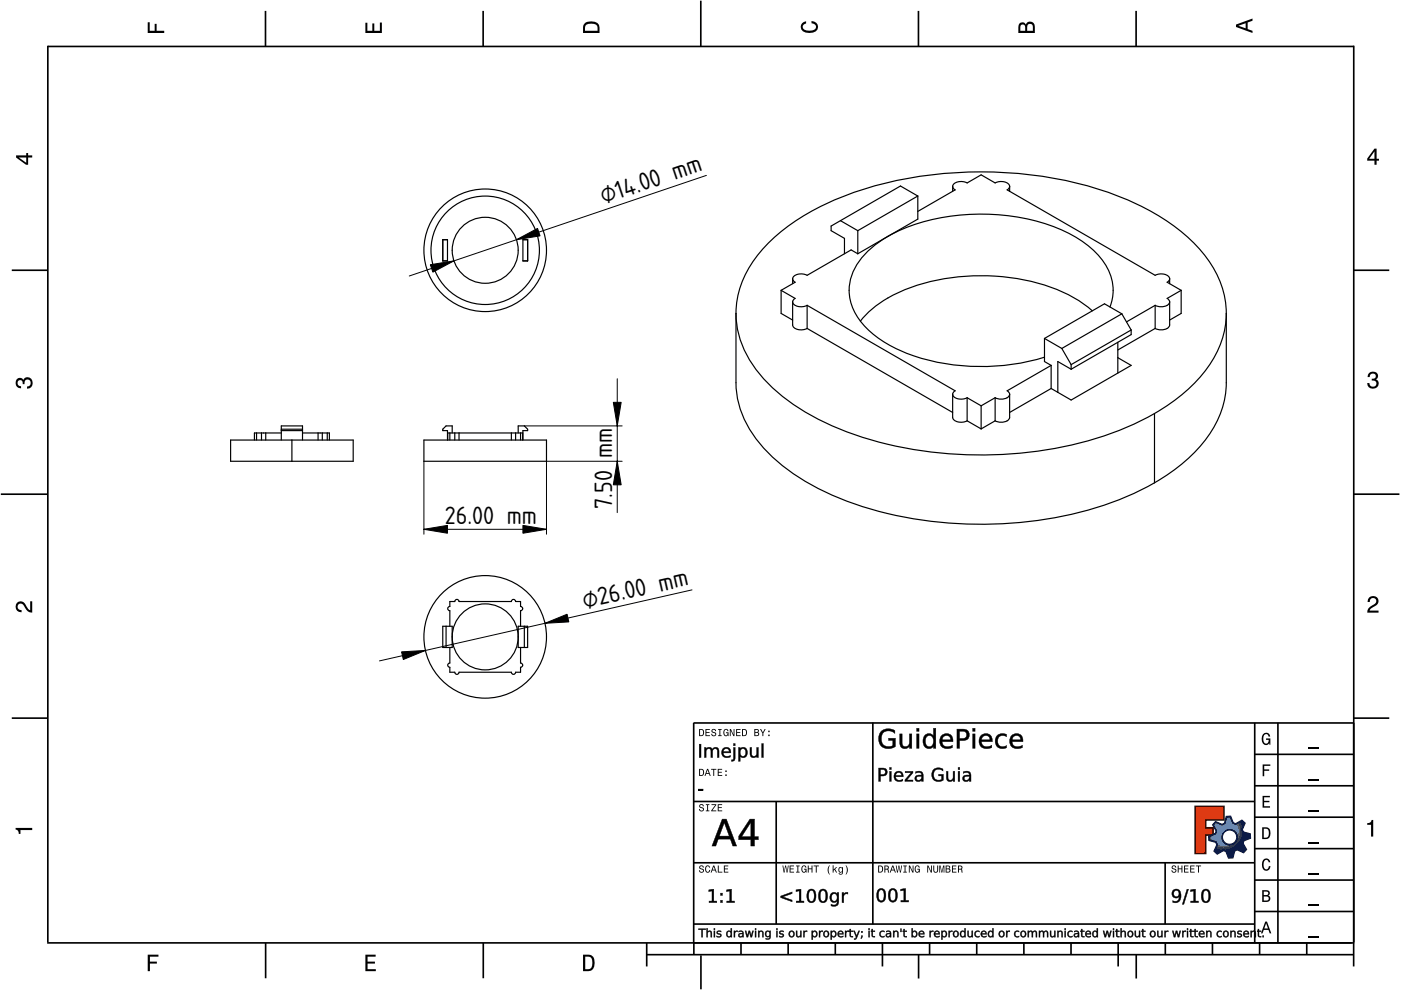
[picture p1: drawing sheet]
<svg xmlns="http://www.w3.org/2000/svg" width="297mm" height="210mm" viewBox="0 0 297 210" stroke-linecap="round" stroke-linejoin="round" font-family="sans-serif">
<defs><g id="words">
<g font-size="5">
<text x="128" y="43.3" transform="rotate(-19 128 43.3)">⌀14.00 mm</text>
<text x="129.8" y="97.1" transform="rotate(-90 129.8 97.1)">mm</text>
<text x="129.8" y="107.9" transform="rotate(-90 129.8 107.9)">7.50</text>
<text x="94.3" y="111.1">26.00 mm</text>
<text x="123.9" y="129.1" transform="rotate(-13 123.9 129.1)">⌀26.00 mm</text>
</g>
</g></defs>
<g fill="none" stroke="#000" stroke-width=".35">
<path d="M10.1 9.7v190.1M10.1 9.9h277M56.3 2.3v7.5M102.4 2.3v7.5M148.6 .1v9.8M194.7 2.3v7.5M240.9 2.3v7.5M287 9.7v195.2M2.5 57.3h7.5M287.1 57.3h7.4M.2 104.8h10M287 104.8h9.7"/>
<path d="M2.5 152.3h7.5M147 153.3h140.1M147.1 153.3v49.1M185.1 153.2v42.8M266 159.9h21M266 153.3v46.7M270.9 153.3v46.7M287.1 152.3h7.4M147 169.9h119M164.6 169.9v26M266 179.9h21M266 173.3h21"/>
<path d="M266 166.6h21M10 199.9h277.1M56.3 199.9v7.5M102.5 199.9v7.5M137.1 199.9v5M147 195.9h119M147 182.9h119M157.1 199.9v2.5M167.1 199.9v2.5M177.1 199.9v2.5M187.1 199.9v5M197.1 199.9v2.5"/>
<path d="M207.1 199.9v2.5M217.1 199.9v2.5M227.1 199.9v2.5M237.1 199.9v5M247 182.9v13M247.1 199.9v2.5M257.1 199.9v2.5M266 193.3h21M266 186.6h21M267.1 199.9v2.5M277.1 199.9v2.5M137.1 202.4h150"/>
<path d="M148.6 202.6v7.2M194.8 202.4v5.1M240.9 202.4v5.1"/>
</g>
<g fill="#000">
<path d="M31.3 4.7h.4v1.8h1.1v-1.4h.4v1.4h1.6v.5h-3.5z" fill-rule="evenodd"/>
<path d="M77.5 4.8h.4v1.7h1v-1.5h.5v1.5h1.1v-1.7h.5v2.2h-3.5z" fill-rule="evenodd"/>
<path d="M124.1 4.9a2.19 2.19 0 0 0-.5 2.1h3.5v-1.2a1.42 1.42 0 0 0-1.7-1.3zM124.3 5.2a2.14 2.14 0 0 1 2.3 .3l.1 1h-2.7l.1-1z" fill-rule="evenodd"/>
<path d="M170.1 4.9l.8-.4v.5a.7 .7 0 0 0-.7 .5 .7 .7 0 0 0 .3 .8 1.69 1.69 0 0 0 2.5-.6 .9 .9 0 0 0-.9-.8v-.5a1.24 1.24 0 0 1 1.3 1.1 1.24 1.24 0 0 1-1 1.4 2.22 2.22 0 0 1-2.5-.7l-.1-.5z" fill-rule="evenodd"/>
<path d="M216.1 5l-.2 .8v1.2h3.5v-1.3a.98 .98 0 0 0-.7-1.1 .98 .98 0 0 0-1.2 .6 .84 .84 0 0 0-1.4-.2zM216.4 5.3a.54 .54 0 0 1 .7-.1 .54 .54 0 0 1 .3 .6v.7h-1.1zM217.9 5.2a.62 .62 0 0 1 .7-.1 .62 .62 0 0 1 .4 .6v.8h-1.2z" fill-rule="evenodd"/>
<path d="M262.1 5.2v.5l3.5 1.3v-.5l-1.1-.3v-1.4l1.1-.4v-.5zM262.6 5.5l1.5-.6v1.1z" fill-rule="evenodd"/>
<path d="M3.4 32.9v.5l2.1 1.5h.5v-1.5h.8v-.5h-.8v-.5h-.4v.5zM4 33.4h1.6v1.1z" fill-rule="evenodd"/>
<path d="M291.4 31.5l-1.5 2.1v.5h1.5v.8h.5v-.8h.5v-.4h-.5v-2.2zM291.4 32.1v1.6h-1.1z" fill-rule="evenodd"/>
<path d="M3.6 80.4a.86 .86 0 0 1 1.4 .1 1.06 1.06 0 0 1 1.2-.5 1.06 1.06 0 0 1 .7 1.2 1.1 1.1 0 0 1-1.2 1.2v-.4a.71 .71 0 0 0 .8-1 .71 .71 0 0 0-1.3-.1v.6h-.4a.61 .61 0 0 0-.3-.8 .61 .61 0 0 0-.8 .2 .61 .61 0 0 0 .2 .8l.6 .2v.4a1.15 1.15 0 0 1-1.2-.6 1.15 1.15 0 0 1 .3-1.3z" fill-rule="evenodd"/>
<path d="M290.3 79.1a1.08 1.08 0 0 1 1.3-.2 1.08 1.08 0 0 1 .5 1.3l-.4 .2a1.06 1.06 0 0 1 .6 1.3 1.06 1.06 0 0 1-1.2 .7 1.1 1.1 0 0 1-1.2-1.2h.4a.71 .71 0 0 0 1 .8 .71 .71 0 0 0 .1-1.3h-.6v-.4a.61 .61 0 0 0 .8-.3 .61 .61 0 0 0-.2-.8 .61 .61 0 0 0-.8 .2l-.2 .5h-.4z" fill-rule="evenodd"/>
<path d="M3.6 127.8a1.22 1.22 0 0 1 2 .7l.4 .6 .4 .3v-1.9h.4v2.4a1.8 1.8 0 0 1-1.7-1.4 .71 .71 0 0 0-.9-.5 .71 .71 0 0 0-.5 .8 .71 .71 0 0 0 .9 .6v.4a1.18 1.18 0 0 1-1.2-.6 1.18 1.18 0 0 1 .2-1.4z" fill-rule="evenodd"/>
<path d="M290.3 126.7a1.18 1.18 0 0 1 1.9 .3 1.18 1.18 0 0 1-1 1.7l-.5 .3-.3 .5h1.9v.4h-2.4a1.8 1.8 0 0 1 1.4-1.7 .71 .71 0 0 0 .5-.9 .71 .71 0 0 0-.9-.5 .71 .71 0 0 0-.5 .8h-.4z" fill-rule="evenodd"/>
<path d="M148.2 154.6v1.5h.5a.77 .77 0 0 0 .6-.8 .77 .77 0 0 0-.6-.7zM148.4 154.8a.58 .58 0 0 1 .7 .5 .58 .58 0 0 1-.7 .6zM149.6 154.6v1.5h.9v-.2h-.7v-.5h.6v-.2h-.6v-.4h.7v-.2zM151 154.7a.53 .53 0 0 0 0 .6 .53 .53 0 0 0 .6 .2 .32 .32 0 0 1-.3 .5 .32 .32 0 0 1-.3-.4h-.2a.5 .5 0 0 0 .7 .5 .5 .5 0 0 0 .1-.8l-.4-.1a.28 .28 0 0 1-.1-.4 .28 .28 0 0 1 .4-.1 .28 .28 0 0 1 .1 .3h.2a.51 .51 0 0 0-.3-.4 .51 .51 0 0 0-.5 .1zM152.3 154.6v.2h.2v1.1h-.2v.2h.7v-.2h-.3v-1.1h.3v-.2zM153.5 154.7a.81 .81 0 0 0 .5 1.4l.3-.2 .2 .2v-.8h-.6v.1h.4l-.2 .5a.6 .6 0 0 1-.5-.6 .6 .6 0 0 1 .4-.6l.2 .3h.2l-.1-.3a.53 .53 0 0 0-.8 0zM154.7 154.6v1.5h.2v-1.3l.6 1.3h.2v-1.5h-.2v1.2l-.5-1.2zM156.1 154.6v1.5h.9v-.2h-.7v-.5h.6v-.2h-.6v-.4h.7v-.2zM157.3 154.6v1.5h.5a.77 .77 0 0 0 .6-.8 .77 .77 0 0 0-.6-.7zM157.5 154.8a.58 .58 0 0 1 .7 .5 .58 .58 0 0 1-.7 .6zM159.9 154.6v1.5h.6a.42 .42 0 0 0 .5-.3 .42 .42 0 0 0-.3-.5l.2-.2-.1-.4zM160.1 154.8h.3a.23 .23 0 0 1 .3 .2 .23 .23 0 0 1-.3 .2h-.3zM160.1 155.4h.4a.26 .26 0 0 1 .3 .2 .26 .26 0 0 1-.3 .3h-.4zM161.1 154.6l.5 .9v.6h.2v-.6l.5-.9h-.2l-.4 .7-.3-.7zM162.9 155.8v.3h.3v-.3zM162.9 154.9v.3h.3v-.3z" fill-rule="evenodd"/>
<path d="M267.8 155.7a.85 .85 0 0 1 .9-.3 .85 .85 0 0 1 .6 .8h-.3l-.1-.3a.49 .49 0 0 0-.4-.3 .49 .49 0 0 0-.5 .3 1.2 1.2 0 0 0 .4 1.8 .66 .66 0 0 0 .6-.8h-.6v-.3h.9v1.3h-.1l-.1-.3-.3 .3a.85 .85 0 0 1-1.2-.7v-1.1z" fill-rule="evenodd"/>
<path d="M3.3 175.5h3.5v.5h-2.5v.8h-.3a.77 .77 0 0 0-.7-.9z" fill-rule="evenodd"/>
<path d="M148.4 170.6a.53 .53 0 0 0 0 .6 .53 .53 0 0 0 .6 .2 .32 .32 0 0 1-.3 .5 .32 .32 0 0 1-.3-.4h-.2a.5 .5 0 0 0 .7 .6 .5 .5 0 0 0 .1-.9l-.4-.1a.28 .28 0 0 1-.1-.4 .28 .28 0 0 1 .4-.1 .28 .28 0 0 1 .1 .4h.2a.51 .51 0 0 0-.3-.5 .51 .51 0 0 0-.5 .1zM149.7 170.5v.2h.2v1.1h-.2v.2h.7v-.2h-.3v-1.1h.3v-.2zM150.8 170.5v.2h.8l-.8 1.3h1.1v-.2h-.9l.9-1.3zM152.2 170.5v1.5h.9v-.2h-.7v-.5h.6v-.2h-.6v-.4h.7v-.2z" fill-rule="evenodd"/>
<path d="M148.2 163v1.5h.5a.77 .77 0 0 0 .6-.7 .77 .77 0 0 0-.6-.8zM148.4 163.2a.57 .57 0 0 1 .7 .6 .57 .57 0 0 1-.7 .5zM149.9 163l-.5 1.5h.2l.1-.4h.6l.2 .4h.2l-.6-1.5zM150 163.2l.3 .7h-.5zM150.8 163v.2h.4v1.3h.2v-1.3h.5v-.2zM152.2 163v1.5h.9v-.2h-.7v-.5h.6v-.2h-.6v-.4h.7v-.2zM153.8 164.2v.3h.3v-.3zM153.8 163.4v.3h.3v-.3z" fill-rule="evenodd"/>
<path d="M253.4 171h6.1v2.8h-3.9v1.7h1.6v1.5h-1.6v4h-2.2z" fill-rule="evenodd"/>
<path d="M257.7 174.3l-.5 .6 .7 1.3-.2 .6-1.4 .5v.9l1.5 .4 .3 .5-.7 1.4 .7 .5 1.3-.7 .6 .2 .5 1.4 .9-.1 .3-1.4 .6-.3 1.4 .6 .5-.6-.7-1.3 .2-.6 1.4-.5-.1-.9-1.4-.4-.3-.5 .6-1.4-.6-.6-1.3 .8-.6-.2-.5-1.4h-.9l-.4 1.5-.5 .2zM259.1 177.5a1.6 1.6 0 0 1 3.2 0 1.6 1.6 0 0 1-3.2 0z" fill-rule="evenodd"/>
<path d="M267.7 168.7h1.5v.3h-1.2v.8h1.1v.3h-1.1v.8h1.3v.3h-1.6z" fill-rule="evenodd"/>
<path d="M267.7 162.1h1.6v.3h-1.3v.7h1.1v.3h-1.1v1.2h-.3z" fill-rule="evenodd"/>
<path d="M267.6 175.4v2.5h.8a1.37 1.37 0 0 0 .7-2.2 1.56 1.56 0 0 0-1.5-.3zM267.9 175.7a.98 .98 0 0 1 1.2 .7 .98 .98 0 0 1-.7 1.2h-.5z" fill-rule="evenodd"/>
<path d="M289.9 174.5a.77 .77 0 0 0 .9-.6h.4v3.5h-.5v-2.5h-.8z" fill-rule="evenodd"/>
<path d="M148.4 183.6a.53 .53 0 0 0 0 .6 .53 .53 0 0 0 .6 .2 .32 .32 0 0 1-.3 .5 .32 .32 0 0 1-.3-.4h-.2a.5 .5 0 0 0 .7 .6 .5 .5 0 0 0 .1-.9l-.4-.1a.28 .28 0 0 1-.1-.4 .28 .28 0 0 1 .4-.1 .28 .28 0 0 1 .1 .4h.2a.51 .51 0 0 0-.3-.5 .51 .51 0 0 0-.5 .1zM149.6 183.7l-.1 .2a.67 .67 0 0 0 .1 .9 .67 .67 0 0 0 .8 .1l.2-.4h-.2l-.2 .3a.6 .6 0 0 1-.5-.5 .6 .6 0 0 1 .4-.6l.3 .3h.2l-.2-.4a.5 .5 0 0 0-.8 .1zM151.2 183.5l-.5 1.5h.2l.1-.4h.6l.2 .4h.2l-.6-1.5zM151.3 183.7l.3 .7h-.5zM152.2 183.5v1.5h1v-.2h-.8v-1.3zM153.5 183.5v1.5h.9v-.2h-.7v-.5h.6v-.2h-.6v-.4h.7v-.2z" fill-rule="evenodd"/>
<path d="M165.9 183.5l.3 1.5h.1l.3-1.3 .2 1.3h.2l.2-1.5h-.1l-.2 1.3-.2-1.3h-.2l-.2 1.3-.2-1.3zM167.4 183.5v1.5h1v-.2h-.8v-.5h.7v-.2h-.7v-.4h.7v-.2zM168.8 183.5v.2h.3v1.1h-.3v.2h.7v-.2h-.2v-1.1h.2v-.2zM170.1 183.7a.82 .82 0 0 0 .5 1.3l.3-.2 .1 .2v-.8h-.5v.2h.3l-.2 .4a.6 .6 0 0 1-.5-.5 .6 .6 0 0 1 .5-.6l.2 .3h.2l-.2-.4a.53 .53 0 0 0-.7 .1zM171.3 183.5v1.5h.2v-.7h.6v.7h.2v-1.5h-.2v.6h-.6v-.6zM172.5 183.5v.2h.5v1.3h.2v-1.3h.4v-.2zM175.8 183.5a1.35 1.35 0 0 0 .2 1.9 1.84 1.84 0 0 1 0-1.9zM176.5 183.5v1.5h.2v-.4l.2-.2 .4 .6h.2l-.4-.7 .4-.5h-.2l-.6 .6v-.9zM177.9 184a.59 .59 0 0 0-.2 .7 .59 .59 0 0 0 .7 .3l.1-.2a.31 .31 0 0 1-.1 .5 .31 .31 0 0 1-.4-.2h-.2a.47 .47 0 0 0 .5 .4 .47 .47 0 0 0 .4-.5v-1.2h-.2v.2l-.3-.2zM178 184.1l.1-.1a.42 .42 0 0 1 .4 .4 .42 .42 0 0 1-.4 .5l-.1-.3zM179.3 183.5a1.85 1.85 0 0 1 0 1.9 1.22 1.22 0 0 0 0-1.9z" fill-rule="evenodd"/>
<path d="M186.2 183.5v1.5h.5a.77 .77 0 0 0 .6-.7 .77 .77 0 0 0-.6-.8zM186.4 183.7a.58 .58 0 0 1 .6 .6 .58 .58 0 0 1-.6 .5zM187.5 183.5v1.5h.2v-.6a.45 .45 0 0 1 .5 .1 .45 .45 0 0 1 .1 .5h.2l-.2-.7a.42 .42 0 0 0 .1-.5 .42 .42 0 0 0-.4-.3zM187.7 183.7h.2a.26 .26 0 0 1 .4 .3 .26 .26 0 0 1-.4 .2h-.2zM189.2 183.5l-.6 1.5h.2l.2-.4h.6l.1 .4h.2l-.5-1.5zM189.3 183.7l.2 .7h-.4zM189.9 183.5l.3 1.5h.2l.2-1.3 .2 1.3h.2l.3-1.5h-.2l-.2 1.3-.2-1.3h-.2l-.2 1.3-.2-1.3zM191.5 183.5v.2h.3v1.1h-.3v.2h.8v-.2h-.3v-1.1h.3v-.2zM192.7 183.5v1.5h.2v-1.2l.5 1.2h.3v-1.5h-.2v1.2l-.6-1.2zM194.1 183.7a.81 .81 0 0 0 .5 1.3l.3-.2 .1 .2v-.8h-.5v.2h.3l-.2 .4a.6 .6 0 0 1-.5-.5 .6 .6 0 0 1 .5-.6l.2 .3h.2l-.2-.4a.53 .53 0 0 0-.7 .1zM196.6 183.5v1.5h.2v-1.2l.6 1.2h.2v-1.5h-.2v1.2l-.6-1.2zM197.9 183.5v.9a.52 .52 0 0 0 .5 .6 .52 .52 0 0 0 .5-.6v-.9h-.2v.9a.33 .33 0 0 1-.3 .5 .33 .33 0 0 1-.3-.5v-.9zM199.2 183.5v1.5h.1v-1.4l.3 1.4h.2l.3-1.4v1.4h.1v-1.5h-.2l-.3 1.3-.3-1.3zM200.5 183.5v1.5h.6a.42 .42 0 0 0 .4-.3 .42 .42 0 0 0-.2-.5l.2-.2-.1-.4zM200.7 183.7h.3a.23 .23 0 0 1 .3 .2 .23 .23 0 0 1-.3 .2h-.3zM200.7 184.3h.3a.26 .26 0 0 1 .3 .3 .26 .26 0 0 1-.3 .2h-.3zM201.8 183.5v1.5h1v-.2h-.8v-.5h.7v-.2h-.7v-.4h.8v-.2zM203.1 183.5v1.5h.2v-.6a.45 .45 0 0 1 .5 .1 .45 .45 0 0 1 .1 .5h.2l-.2-.7a.42 .42 0 0 0 .1-.5 .42 .42 0 0 0-.4-.3zM203.3 183.7h.3a.26 .26 0 0 1 .3 .3 .26 .26 0 0 1-.4 .2h-.2z" fill-rule="evenodd"/>
<path d="M248.5 183.6a.53 .53 0 0 0 0 .6 .53 .53 0 0 0 .6 .2 .32 .32 0 0 1-.2 .5 .32 .32 0 0 1-.3-.4h-.2a.5 .5 0 0 0 .6 .6 .5 .5 0 0 0 .2-.9l-.4-.1a.28 .28 0 0 1-.1-.4 .28 .28 0 0 1 .3-.1 .28 .28 0 0 1 .2 .4h.2a.51 .51 0 0 0-.3-.5 .51 .51 0 0 0-.6 .1zM249.7 183.5v1.5h.2v-.7h.6v.7h.2v-1.5h-.2v.6h-.6v-.6zM251 183.5v1.5h1v-.2h-.8v-.5h.7v-.2h-.7v-.4h.8v-.2zM252.3 183.5v1.5h1v-.2h-.8v-.5h.7v-.2h-.7v-.4h.8v-.2zM253.5 183.5v.2h.5v1.3h.2v-1.3h.5v-.2z" fill-rule="evenodd"/>
<path d="M268.3 195.4l-1 2.5h.4l.2-.7h1l.3 .7h.3l-.9-2.5zM268.4 195.8l.4 1.1h-.7z" fill-rule="evenodd"/>
<path d="M267.6 188.7v2.5h1a.7 .7 0 0 0 .7-.5 .7 .7 0 0 0-.4-.8 .61 .61 0 0 0 .3-.8 .61 .61 0 0 0-.7-.4zM267.9 189h.6a.38 .38 0 0 1 .4 .4 .38 .38 0 0 1-.5 .4h-.5zM267.9 190.1h.6a.44 .44 0 0 1 .5 .4 .44 .44 0 0 1-.5 .4h-.6z" fill-rule="evenodd"/>
<path d="M267.8 182.3a.85 .85 0 0 1 .9-.3 .85 .85 0 0 1 .6 .8h-.3l-.1-.2a.47 .47 0 0 0-.4-.3 .47 .47 0 0 0-.4 .3 1.21 1.21 0 0 0 .4 1.7 .64 .64 0 0 0 .5-.7h.4a.89 .89 0 0 1-.8 1 .89 .89 0 0 1-1-.7v-1.1z" fill-rule="evenodd"/>
<path d="M31.3 202.4h2.3v.4h-1.8v1.1h1.5v.4h-1.5v1.6h-.5z" fill-rule="evenodd"/>
<path d="M77.5 202.4h2.1v.4h-1.7v1.1h1.6v.4h-1.6v1.2h1.8v.4h-2.2z" fill-rule="evenodd"/>
<path d="M123.6 202.4v3.5h1.2a1.42 1.42 0 0 0 1.3-1.7 1.38 1.38 0 0 0-1.3-1.8zM124.1 202.8l1 .1a1.89 1.89 0 0 1 0 2.5l-1 .1z" fill-rule="evenodd"/>
</g>
<path d="M277.3 158.6h2.2M277.3 178.6h2.2M277.3 172h2.2M277.3 165.3h2.2M277.3 198.6h2.2M277.3 192h2.2M277.3 185.3h2.2" fill="none" stroke="#000" stroke-width=".25"/>
<g fill="#000">
<path d="M148.1 167.3h1v.3h-1z"/>
<path d="M148.2 157.8h.4v2.8h-.4zM149.4 158.5h.3v.3a.72 .72 0 0 1 .7-.4 .72 .72 0 0 1 .6 .5 .75 .75 0 0 1 .9-.4 .75 .75 0 0 1 .5 .8v1.3h-.3v-1.3a.52 .52 0 0 0-.6-.6 .52 .52 0 0 0-.4 .7v1.2h-.4v-1.3a.52 .52 0 0 0-.5-.6 .52 .52 0 0 0-.5 .7v1.2h-.3zM153.3 158.7a.98 .98 0 0 1 1.2-.2 .98 .98 0 0 1 .4 1.1h-1.5a.9 .9 0 0 0 1.5 .6v.3a1.19 1.19 0 0 1-1.6-.2 1.19 1.19 0 0 1 0-1.6zM153.6 158.9l-.2 .5h1.2a.6 .6 0 0 0-.4-.6 .6 .6 0 0 0-.6 .1zM155.5 158.5h.4l-.1 2.4-.2 .4-.5 .1v-.3h.2l.2-.2zM155.5 157.7h.4v.4h-.4zM156.6 158.5h.3v.3a.87 .87 0 0 1 1.1-.3 .87 .87 0 0 1 .5 1 .87 .87 0 0 1-.5 1.1 .87 .87 0 0 1-1.1-.3v1.1h-.3zM157.2 158.8a.8 .8 0 0 0-.3 1 .8 .8 0 0 0 .9 .5 .8 .8 0 0 0 .3-1 .8 .8 0 0 0-.9-.5zM159 158.5h.4v1.3a.55 .55 0 0 0 .5 .6 .55 .55 0 0 0 .5-.7v-1.2h.4v2.1h-.4v-.3a.77 .77 0 0 1-.9 .3 .77 .77 0 0 1-.5-.8zM161.5 157.7h.3v2.9h-.3z"/>
<path d="M148.2 157.7h.5v2.9h-.5zM148.2 157.8v2.8h.4v-2.8zM149.3 158.4h.5l-.1 .4a.69 .69 0 0 1 .7-.4 .69 .69 0 0 1 .6 .5 .77 .77 0 0 1 1-.5 .77 .77 0 0 1 .5 .9v1.3h-.4v-1.3a.48 .48 0 0 0-.6-.5 .48 .48 0 0 0-.4 .6v1.2h-.4v-1.3a.48 .48 0 0 0-.5-.5 .48 .48 0 0 0-.4 .6v1.2h-.5zM149.4 158.5v2.1h.3v-1.2a.56 .56 0 0 1 .5-.7 .56 .56 0 0 1 .6 .6l-.1 1.3h.4l-.1-1.2a.56 .56 0 0 1 .5-.7 .56 .56 0 0 1 .6 .6v1.3h.3v-1.3a.72 .72 0 0 0-.5-.8 .72 .72 0 0 0-.9 .5 .7 .7 0 0 0-.7-.5 .7 .7 0 0 0-.6 .5v-.5zM153.2 158.7a1 1 0 0 1 1.3-.2 1 1 0 0 1 .4 1.2l-1.5-.1a.88 .88 0 0 0 .6 .7 .88 .88 0 0 0 .9-.2v.4a1.23 1.23 0 0 1-1.6-.1 1.23 1.23 0 0 1-.1-1.7zM153.3 158.8a1.15 1.15 0 0 0 0 1.5 1.15 1.15 0 0 0 1.5 .2l.1-.3a.91 .91 0 0 1-1 .2 .91 .91 0 0 1-.6-.8h1.6a.93 .93 0 0 0-.5-1 .93 .93 0 0 0-1.1 .2zM153.6 158.9l-.2 .5h1.2a.6 .6 0 0 0-.4-.6 .6 .6 0 0 0-.6 .1zM153.5 158.9a.62 .62 0 0 1 .8-.2 .62 .62 0 0 1 .3 .7h-1.3zM155.5 158.4h.4v2.2a.65 .65 0 0 1-.2 .7 .65 .65 0 0 1-.7 .1v-.3l.3-.1 .2-.1zM155.5 158.5v2.4l-.1 .2h-.3v.3l.5-.1 .2-.4 .1-2.4zM155.5 157.6h.4v.5h-.4zM155.5 157.7v.4h.4v-.4zM156.5 158.4h.5l-.1 .4a.8 .8 0 0 1 .8-.4 .8 .8 0 0 1 .7 .5 1.08 1.08 0 0 1 0 1.3 1.08 1.08 0 0 1-1.2 .4l-.3-.3 .1 1.2h-.5zM156.6 158.5v2.9h.3v-1.3a.82 .82 0 0 0 1 .5 .82 .82 0 0 0 .5-1.1 .82 .82 0 0 0-.5-1 .82 .82 0 0 0-1 .5v-.5zM157.2 158.9a.76 .76 0 0 0-.3 .9 .76 .76 0 0 0 .9 .4 .76 .76 0 0 0 .3-.9 .76 .76 0 0 0-.9-.4zM157.2 158.8a.84 .84 0 0 1 1 .5 .84 .84 0 0 1-.5 1.1 .88 .88 0 0 1-.9-.6 .88 .88 0 0 1 .4-1zM159 158.4h.4v1.4a.5 .5 0 0 0 .5 .5 .5 .5 0 0 0 .5-.6v-1.3h.4v2.2h-.4v-.3a.79 .79 0 0 1-.9 .4 .79 .79 0 0 1-.5-.9zM159 158.5l.1 1.3a.74 .74 0 0 0 .5 .8 .74 .74 0 0 0 .9-.5l-.1 .5h.4v-2.1h-.4l.1 1.2a.59 .59 0 0 1-.6 .7 .59 .59 0 0 1-.6-.6l.1-1.3zM161.5 157.6h.4v3h-.4zM161.5 157.7v2.9h.3v-2.9z"/>
<path d="M186.8 155a2.49 2.49 0 0 1 3-.1v.7a1.72 1.72 0 0 0-2.8 .3 1.57 1.57 0 0 0 1.5 2.3l.8-.1v-1.1h-1v-.5h1.6v1.8a2.37 2.37 0 0 1-3.5-.8l-.2-.9a2.2 2.2 0 0 1 .6-1.6zM186.9 155.1a2.11 2.11 0 0 0-.3 2.7 2.11 2.11 0 0 0 2.5 .8l.7-.3v-1.8h-1.4v.5l.9-.1v1.2a1.68 1.68 0 0 1-2-.2 1.68 1.68 0 0 1-.4-2 1.71 1.71 0 0 1 2.8-.4v-.6a2.47 2.47 0 0 0-2.8 .2zM190.7 155.6h.6v1.8a.74 .74 0 0 0 .8 .9 .74 .74 0 0 0 .7-1v-1.7h.6v3.1h-.6v-.5a1.13 1.13 0 0 1-1.3 .5 1.13 1.13 0 0 1-.8-1.2zM190.8 155.6v1.9a1.08 1.08 0 0 0 .8 1.1 1.08 1.08 0 0 0 1.3-.6l-.1 .7h.5v-3.1h-.5l.1 1.7a.83 .83 0 0 1-.8 1.1 .83 .83 0 0 1-.9-1l.1-1.8zM194.3 155.6h.6v3.1h-.6zM194.4 155.6v3.1h.5v-3.1zM194.3 154.4h.6v.7h-.6zM194.4 154.4v.7h.5v-.7zM196.2 155.7a1.1 1.1 0 0 1 1.7 .4v-1.7h.6v4.3h-.6v-.5a1.17 1.17 0 0 1-1.2 .6 1.17 1.17 0 0 1-1-1v-1.3zM196.2 155.8a1.77 1.77 0 0 0 .5 2.9 1.07 1.07 0 0 0 1.3-.7l-.1 .7h.5v-4.3h-.5l.1 1.8a1.1 1.1 0 0 0-1.8-.4zM196.6 156.1a1.27 1.27 0 0 0 .5 2.2 1.2 1.2 0 0 0 .8-1.2 1.2 1.2 0 0 0-.8-1.1zM196.6 156.1a.94 .94 0 0 1 1 0 .94 .94 0 0 1 .4 1 .94 .94 0 0 1-.9 1.3 .94 .94 0 0 1-.9-1.3l.1-.6zM199.6 155.9a1.43 1.43 0 0 1 1.8-.3 1.43 1.43 0 0 1 .6 1.7l-2.2-.1a1.21 1.21 0 0 0 1.9 .9l.3-.1v.5a1.77 1.77 0 0 1-2.4-.2 1.77 1.77 0 0 1 0-2.4zM199.7 156a1.65 1.65 0 0 0-.1 2.2 1.65 1.65 0 0 0 2.1 .3h.2l.1-.4a1.64 1.64 0 0 1-2.1-.2l-.2-.7 2.3 .1a1.37 1.37 0 0 0-.7-1.6 1.37 1.37 0 0 0-1.6 .3zM200.1 156.2l-.3 .7h1.7a.83 .83 0 0 0-.5-.9 .83 .83 0 0 0-.9 .2zM200 156.2a.89 .89 0 0 1 1.1-.2 .89 .89 0 0 1 .4 .9h-1.8zM203.4 155v1.6l.7-.1a.72 .72 0 0 0 .8-.7 .72 .72 0 0 0-.8-.7zM203.4 155h.7a.81 .81 0 0 1 .9 .8 .81 .81 0 0 1-.9 .8h-.7zM202.8 154.5h1.3a1.27 1.27 0 0 1 1.5 1.3 1.27 1.27 0 0 1-1.5 1.3l-.7-.1 .1 1.7h-.7zM202.9 154.6v4.1h.5v-1.7a1.62 1.62 0 0 0 2-.8 1.16 1.16 0 0 0-1.3-1.6zM206.2 155.6h.6v3.1h-.6zM206.2 155.6v3.1h.5v-3.1zM206.2 154.4h.6v.7h-.6zM206.2 154.4v.7h.5v-.7zM207.9 155.9a1.43 1.43 0 0 1 1.8-.3 1.43 1.43 0 0 1 .7 1.7l-2.3-.1a1.21 1.21 0 0 0 2 .9l.2-.1v.5a1.77 1.77 0 0 1-2.3-.2 1.77 1.77 0 0 1-.1-2.4zM208 156a1.65 1.65 0 0 0-.1 2.2 1.65 1.65 0 0 0 2.2 .3h.2v-.4a1.64 1.64 0 0 1-2.1-.2l-.2-.7 2.3 .1a1.37 1.37 0 0 0-.6-1.6 1.37 1.37 0 0 0-1.7 .3zM208.4 156.2l-.3 .7h1.7a.83 .83 0 0 0-.4-.9 .83 .83 0 0 0-1 .2zM208.4 156.2a.89 .89 0 0 1 1-.2 .89 .89 0 0 1 .5 .9h-1.8zM211.4 155.9a1.82 1.82 0 0 1 2.1-.2v.6a1.14 1.14 0 0 0-1.6 0 1.14 1.14 0 0 0 0 1.6 1.14 1.14 0 0 0 1.6 .1v.5a1.68 1.68 0 0 1-2.3-.3 1.68 1.68 0 0 1 .2-2.3zM211.4 156a1.6 1.6 0 0 0-.1 2.1 1.6 1.6 0 0 0 2.1 .4v-.4a1.22 1.22 0 0 1-1.6-.1 1.22 1.22 0 0 1 0-1.7 1.22 1.22 0 0 1 1.6-.1v-.4a1.83 1.83 0 0 0-2 .2zM214.4 155.9a1.43 1.43 0 0 1 1.8-.3 1.43 1.43 0 0 1 .7 1.7l-2.3-.1a1.21 1.21 0 0 0 2 .9l.2-.1v.5a1.77 1.77 0 0 1-2.3-.2 1.77 1.77 0 0 1-.1-2.4zM214.5 156a1.65 1.65 0 0 0-.1 2.2 1.65 1.65 0 0 0 2.2 .3h.2v-.4a1.64 1.64 0 0 1-2.1-.2l-.2-.7 2.3 .1a1.37 1.37 0 0 0-.6-1.6 1.37 1.37 0 0 0-1.7 .3zM214.9 156.2l-.3 .7h1.7a.83 .83 0 0 0-.4-.9 .83 .83 0 0 0-1 .2zM214.9 156.2a.89 .89 0 0 1 1-.2 .89 .89 0 0 1 .5 .9h-1.8z"/>
<path d="M186.8 155.1a2.52 2.52 0 0 1 2.9-.2v.6a1.68 1.68 0 0 0-2.2-.3 1.68 1.68 0 0 0-.5 2.1 1.62 1.62 0 0 0 2.3 .8v-1.1h-.9v-.5h1.4v1.8a2.2 2.2 0 0 1-3-.2 2.2 2.2 0 0 1 0-3zM190.8 155.6h.5v1.8a.79 .79 0 0 0 .8 .9 .79 .79 0 0 0 .7-1v-1.7h.5v3.1h-.5v-.5a1.11 1.11 0 0 1-1.3 .5 1.11 1.11 0 0 1-.7-1.2zM194.4 155.6h.5v3.1h-.5zM194.4 154.4h.5v.7h-.5zM196.2 155.8a1.15 1.15 0 0 1 1.7 .3v-1.7h.5v4.3h-.5v-.5a1.25 1.25 0 0 1-1.6 .4 1.25 1.25 0 0 1-.6-1.5l.1-.6zM196.6 156.1a1.32 1.32 0 0 0 .5 2.2 1.24 1.24 0 0 0 .8-1.2 1.24 1.24 0 0 0-.8-1.1zM199.6 156a1.41 1.41 0 0 1 1.7-.3 1.41 1.41 0 0 1 .7 1.6h-2.3a1.26 1.26 0 0 0 2.1 .8l.1-.1v.5a1.73 1.73 0 0 1-2.1-.1 1.73 1.73 0 0 1-.4-2.2zM200.1 156.2l-.3 .7h1.7a.87 .87 0 0 0-.5-.9 .87 .87 0 0 0-.9 .2zM203.4 155v1.6h.7a.76 .76 0 0 0 .8-.8 .76 .76 0 0 0-.8-.8zM202.9 154.6h1.2a1.23 1.23 0 0 1 1.4 1.2 1.23 1.23 0 0 1-1.4 1.2h-.7v1.7h-.5zM206.2 155.6h.5v3.1h-.5zM206.2 154.4h.5v.7h-.5zM208 156a1.41 1.41 0 0 1 1.7-.3 1.41 1.41 0 0 1 .7 1.6h-2.3a1.26 1.26 0 0 0 2 .8l.2-.1v.5a1.73 1.73 0 0 1-2.2-.1 1.73 1.73 0 0 1-.3-2.2zM208.4 156.2l-.3 .7h1.8a.87 .87 0 0 0-.5-.9 .87 .87 0 0 0-1 .2zM211.4 156a1.88 1.88 0 0 1 2-.3v.5a1.18 1.18 0 0 0-1.6 .1 1.18 1.18 0 0 0 0 1.6 1.18 1.18 0 0 0 1.6 .2v.4a1.64 1.64 0 0 1-2.1-.4 1.64 1.64 0 0 1 .1-2.1zM214.5 156a1.41 1.41 0 0 1 1.7-.3 1.41 1.41 0 0 1 .7 1.6h-2.3a1.26 1.26 0 0 0 2 .8l.2-.1v.5a1.73 1.73 0 0 1-2.2-.1 1.73 1.73 0 0 1-.3-2.2zM214.9 156.2l-.3 .7h1.8a.87 .87 0 0 0-.5-.9 .87 .87 0 0 0-1 .2z"/>
<path d="M148 167.3h1.1v.4h-1.1zM148.1 167.3v.3h1v-.3z"/>
<path d="M153.6 174.4l-1.1 2.9h2.1zM153.1 173.7h.9l2.2 5.7h-.8l-.5-1.5h-2.6l-.5 1.5h-.9zM159.2 174.3l-2 3.1h2zM159 173.7h1v3.7h.8v.6h-.8v1.4h-.8v-1.4h-2.6v-.7z"/>
<path d="M153.5 174.4l-1 2.9h2.1zM153.6 174.3l1.1 3h-2.3zM153.1 173.6h.9l2.2 5.8h-.9l-.4-1.5h-2.6l-.5 1.5h-.9zM153.1 173.7l-2.2 5.7h.9l.4-1.5h2.7l.5 1.5h.8l-2.2-5.7zM159.2 174.3l-1.9 3.1h1.9zM159.2 174.2v3.2h-2zM159 173.6h1v3.8l.8-.1v.8l-.8-.1v1.4h-.8v-1.4l-2.6 .1v-.8zM159 173.7l-2.4 3.6v.7h2.6v1.4h.8l-.1-1.4h.9v-.6h-.9l.1-3.7z"/>
<path d="M186.7 163.2v1h.5a.53 .53 0 0 0 .5-.5 .53 .53 0 0 0-.5-.5zM186.3 162.8a1.69 1.69 0 0 1 1.7 .4 .85 .85 0 0 1 0 1 .85 .85 0 0 1-.8 .3h-.5v1.2h-.4zM188.6 163.5h.4v2.2h-.4zM188.6 162.7h.4v.5h-.4zM189.8 163.8a.98 .98 0 0 1 1.2-.2 .98 .98 0 0 1 .5 1.1h-1.6a.9 .9 0 0 0 1.5 .5v.4a1.19 1.19 0 0 1-1.6-.2 1.19 1.19 0 0 1 0-1.6zM190.1 164l-.2 .4h1.2a.6 .6 0 0 0-.3-.6 .6 .6 0 0 0-.7 .2zM191.9 163.5h1.7v.4l-1.3 1.5h1.3v.3h-1.7v-.4l1.3-1.5h-1.3zM194.5 164.7a.48 .48 0 0 0 .2 .7 .48 .48 0 0 0 .6-.3l.1-.5zM194.1 163.6a1.02 1.02 0 0 1 1.6 .9v1.2h-.3v-.4a.75 .75 0 0 1-.9 .4 .75 .75 0 0 1-.5-.9 .75 .75 0 0 1 .9-.5h.5a.76 .76 0 0 0-1.3-.3zM197.9 163.2a1.74 1.74 0 0 1 2-.1v.4a1.16 1.16 0 0 0-1.5-.2 1.16 1.16 0 0 0-.3 1.6 1.16 1.16 0 0 0 1.5 .4v-.8h-.6v-.3h1v1.2a1.53 1.53 0 0 1-2.1-.1 1.53 1.53 0 0 1 0-2.1zM200.7 163.5h.3v1.3a.55 .55 0 0 0 .6 .6 .55 .55 0 0 0 .5-.7v-1.2h.3v2.2h-.3v-.4a.77 .77 0 0 1-1 .4 .77 .77 0 0 1-.4-.9zM203.1 163.5h.4v2.2h-.4zM203.1 162.7h.4v.5h-.4zM204.6 164.7a.48 .48 0 0 0 .2 .7 .48 .48 0 0 0 .6-.3l.1-.5zM204.2 163.6a1.02 1.02 0 0 1 1.7 .9v1.2h-.4v-.4a.75 .75 0 0 1-.9 .4 .75 .75 0 0 1-.5-.9 .75 .75 0 0 1 .9-.5h.5a.76 .76 0 0 0-1.3-.3z"/>
<path d="M186.7 163.2v1h.5a.49 .49 0 0 0 .5-.5 .49 .49 0 0 0-.5-.5zM186.6 163.1h.6a.58 .58 0 0 1 .6 .6 .58 .58 0 0 1-.6 .6h-.6zM186.2 162.8h.1a1.73 1.73 0 0 1 1.7 .4 .99 .99 0 0 1-.1 1.2 .99 .99 0 0 1-1.2 .1v1.2h-.5zM186.3 162.8v2.9h.4l-.1-1.2a.98 .98 0 0 0 1.1-.1 .98 .98 0 0 0 .3-1l-.3-.4zM188.6 163.5h.4v2.2h-.4zM188.6 163.5v2.2h.4v-2.2zM188.6 162.7h.4v.5h-.4zM188.6 162.7v.5h.4v-.5zM189.8 163.8a1 1 0 0 1 1.2-.3 1 1 0 0 1 .5 1.2h-1.6a.88 .88 0 0 0 .7 .7 .88 .88 0 0 0 .9-.2v.4a1.23 1.23 0 0 1-1.7-.2 1.23 1.23 0 0 1 0-1.6zM189.8 163.8a1.15 1.15 0 0 0 .1 1.6 1.15 1.15 0 0 0 1.5 .1v-.3a.91 .91 0 0 1-1 .3 .91 .91 0 0 1-.6-.9l1.6 .1a.93 .93 0 0 0-.4-1.1 .93 .93 0 0 0-1.2 .2zM190.1 164l-.2 .4h1.2a.6 .6 0 0 0-.3-.5 .6 .6 0 0 0-.7 .1zM190.1 163.9a.62 .62 0 0 1 .7-.1 .62 .62 0 0 1 .3 .7h-1.2zM191.9 163.5h1.7v.4l-1.3 1.5 1.3-.1v.4h-1.8v-.4l1.4-1.4h-1.3zM191.9 163.5v.3h1.4l-1.4 1.5v.4h1.7v-.3h-1.4l1.4-1.5v-.4zM194.5 164.7a.44 .44 0 0 0 .2 .7 .44 .44 0 0 0 .6-.3l.1-.5zM194.3 164.7l1.1-.1a.61 .61 0 0 1-.3 .8 .61 .61 0 0 1-.8-.4zM194.1 163.6a1.18 1.18 0 0 1 1.7 .6v1.5h-.4v-.4a.77 .77 0 0 1-1 .4 .77 .77 0 0 1-.4-.9 .77 .77 0 0 1 .9-.5h.5a.79 .79 0 0 0-1.3-.3zM194.1 163.6v.4a.7 .7 0 0 1 .8-.3 .7 .7 0 0 1 .5 .7h-.5a.71 .71 0 0 0-.9 .4 .71 .71 0 0 0 .5 .9 .71 .71 0 0 0 .9-.4v-.1v.5h.3v-1.2a.98 .98 0 0 0-.5-.9 .98 .98 0 0 0-1.1 .1zM197.9 163.1a1.72 1.72 0 0 1 2.1 0v.5a1.13 1.13 0 0 0-1.6-.3 1.13 1.13 0 0 0-.3 1.6 1.13 1.13 0 0 0 1.5 .4v-.8h-.6v-.4h1.1v1.3a1.56 1.56 0 0 1-2.2-.1 1.56 1.56 0 0 1 0-2.2zM198 163.2a1.48 1.48 0 0 0-.1 2.1 1.48 1.48 0 0 0 2.1 .1v-1.2h-1v.3h.7v.8a1.17 1.17 0 0 1-1.6-.4 1.17 1.17 0 0 1 .2-1.6 1.17 1.17 0 0 1 1.6 .2v-.4a1.7 1.7 0 0 0-1.9 .1zM200.6 163.5h.4v1.3a.5 .5 0 0 0 .6 .6 .5 .5 0 0 0 .4-.7v-1.2h.5v2.2h-.5l.1-.4a.79 .79 0 0 1-1 .4 .79 .79 0 0 1-.5-.9zM200.7 163.5v1.3a.74 .74 0 0 0 .5 .9 .74 .74 0 0 0 .9-.5v.5h.3v-2.2h-.3v1.2a.59 .59 0 0 1-.5 .8 .59 .59 0 0 1-.6-.7v-1.3zM203.1 163.5h.4v2.2h-.4zM203.1 163.5v2.2h.4v-2.2zM203.1 162.7h.4v.5h-.4zM203.1 162.7v.5h.4v-.5zM204.6 164.7a.44 .44 0 0 0 .2 .7 .44 .44 0 0 0 .6-.3l.1-.5zM204.5 164.7l1-.1a.61 .61 0 0 1-.3 .8 .61 .61 0 0 1-.8-.4zM204.2 163.6a1.18 1.18 0 0 1 1.7 .6v1.5h-.4v-.4a.77 .77 0 0 1-1 .4 .77 .77 0 0 1-.4-.9 .77 .77 0 0 1 .9-.5h.5a.79 .79 0 0 0-1.3-.3zM204.2 163.6v.4a.7 .7 0 0 1 .8-.3 .7 .7 0 0 1 .5 .7h-.5a.71 .71 0 0 0-.8 .4 .71 .71 0 0 0 .4 .9 .71 .71 0 0 0 .9-.4l.1-.1-.1 .5h.4l-.1-1.2a.98 .98 0 0 0-.5-.9 .98 .98 0 0 0-1 .1z"/>
<path d="M148.1 196.9h1.5v.2h-.6v1.6h-.3v-1.6h-.6zM149.8 196.8h.2v.8a.48 .48 0 0 1 .6-.2 .48 .48 0 0 1 .3 .5v.8h-.2v-.8a.34 .34 0 0 0-.4-.4 .34 .34 0 0 0-.3 .4v.8h-.2zM151.4 197.4h.2v1.3h-.2zM151.4 196.8h.2v.3h-.2zM152.1 197.4h.6h.2l-.1 .2a.33 .33 0 0 0-.4-.1 .33 .33 0 0 0-.2 .3 .54 .54 0 0 1 .6 .2 .54 .54 0 0 1 0 .6l-.7 .1-.2-.3a.39 .39 0 0 0 .5 .2 .39 .39 0 0 0 .3-.4 .54 .54 0 0 1-.6-.2 .54 .54 0 0 1 0-.6zM154.1 197.5l.4-.2 .4 .3v-.8h.3v1.9h-.3v-.2a.61 .61 0 0 1-.8 0 .61 .61 0 0 1-.1-.8zM154.3 197.7a.47 .47 0 0 0-.1 .6 .47 .47 0 0 0 .6 .1 .47 .47 0 0 0 .2-.6 .47 .47 0 0 0-.7-.1zM155.6 197.4h.2v.2l.6-.3v.3a.39 .39 0 0 0-.4 0 .39 .39 0 0 0-.2 .4v.7h-.2zM156.8 198.1v.1a.32 .32 0 0 0 .2 .4 .32 .32 0 0 0 .4-.3v-.3zM156.6 197.4a.64 .64 0 0 1 1.1 .5v.8h-.3v-.2a.47 .47 0 0 1-.6 .2 .47 .47 0 0 1-.2-.5 .47 .47 0 0 1 .5-.3h.3a.47 .47 0 0 0-.3-.4 .47 .47 0 0 0-.5 .1zM158 197.4h.2l.3 1 .2-1h.3l.3 1 .2-1h.3l-.4 1.3h-.3l-.2-1.1-.3 1.1h-.3zM160.1 197.4h.2v1.3h-.2zM160.1 196.8h.2v.3h-.2zM160.8 197.4h.2v.2a.48 .48 0 0 1 .6-.2 .48 .48 0 0 1 .3 .5v.8h-.3v-.8a.34 .34 0 0 0-.3-.4 .34 .34 0 0 0-.3 .4v.8h-.2zM162.5 197.6a.44 .44 0 0 0 0 .7 .44 .44 0 0 0 .6-.1v-.6l-.3-.1zM162.4 197.5l.3-.2 .5 .3v-.2h.2v1.1a.68 .68 0 0 1-1 .6v-.2a.5 .5 0 0 0 .5 .1 .5 .5 0 0 0 .3-.5 .6 .6 0 0 1-.9 0 .6 .6 0 0 1 0-.8zM164.6 197.4h.2v1.3h-.2zM164.6 196.8h.2v.3h-.2zM165.3 197.4h.6h.2l-.1 .2a.33 .33 0 0 0-.3-.1 .33 .33 0 0 0-.2 .3 .54 .54 0 0 1 .5 .2 .54 .54 0 0 1 .1 .6l-.8 .1-.1-.3a.39 .39 0 0 0 .4 .2 .39 .39 0 0 0 .3-.4 .54 .54 0 0 1-.5-.2 .54 .54 0 0 1-.1-.6zM167.6 197.7a.45 .45 0 0 0-.1 .7 .45 .45 0 0 0 .7-.2l-.1-.5-.3-.2zM167.2 198a.67 .67 0 0 1 1.3 0 .67 .67 0 0 1-1.3 0zM168.8 197.4h.2v.8a.34 .34 0 0 0 .4 .3 .34 .34 0 0 0 .3-.4v-.7h.2v1.3h-.2v-.2a.48 .48 0 0 1-.6 .2 .48 .48 0 0 1-.3-.5zM170.3 197.4h.3v.2l.5-.3v.3a.39 .39 0 0 0-.4 0 .39 .39 0 0 0-.1 .4v.7h-.3zM172.1 197.4h.2v.2a.61 .61 0 0 1 .9-.1 .61 .61 0 0 1 0 .9 .51 .51 0 0 1-.4 .3 .51 .51 0 0 1-.5-.2v.7h-.2zM172.4 197.7a.47 .47 0 0 0-.1 .6 .47 .47 0 0 0 .7 .1 .47 .47 0 0 0 .1-.6 .47 .47 0 0 0-.7-.1zM173.6 197.4h.3v.2l.5-.3v.3a.39 .39 0 0 0-.4 0 .39 .39 0 0 0-.1 .4v.7h-.3zM174.9 197.7a.45 .45 0 0 0-.1 .7 .45 .45 0 0 0 .7-.2l-.1-.5-.2-.2zM174.5 198a.67 .67 0 0 1 1.3 0 .67 .67 0 0 1-1.3 0zM176.1 197.4h.3v.2a.61 .61 0 0 1 .8-.1 .61 .61 0 0 1 .1 .9 .51 .51 0 0 1-.5 .3 .51 .51 0 0 1-.4-.2v.7h-.3zM176.5 197.7a.47 .47 0 0 0-.2 .6 .47 .47 0 0 0 .7 .1 .47 .47 0 0 0 .1-.6 .47 .47 0 0 0-.6-.1zM177.8 197.5a.61 .61 0 0 1 .7-.1 .61 .61 0 0 1 .3 .7h-1a.59 .59 0 0 0 1 .3v.2a.75 .75 0 0 1-1-.1 .75 .75 0 0 1 0-1zM177.9 197.6l-.1 .3h.8l-.2-.4zM179.2 197.4h.2v.2l.5-.3v.3a.39 .39 0 0 0-.4 0 .39 .39 0 0 0-.1 .4v.7h-.2zM180.2 197h.2v.4h.4v.1h-.4v.9l.4 .1v.2h-.4l-.2-.2v-1h-.2zM181 197.4h.2l.4 1 .4-1h.3l-.9 1.8h-.3v-.2h.3l.1-.3zM182.6 197.4h.3v.3h-.3zM182.6 198.4h.3v.2l-.2 .4h-.2zM184.2 197.4h.2v1.3h-.2zM184.2 196.8h.2v.3h-.2zM184.8 197h.2v.4h.5v.1h-.5l.1 .9 .4 .1v.2h-.4l-.3-.2v-1h-.1zM186.6 197.5a.5 .5 0 0 1 .9 .1 .51 .51 0 0 0-.7 .1 .51 .51 0 0 0 0 .7 .51 .51 0 0 0 .7 0 .5 .5 0 0 1-.9 .1l-.1-.5zM188.1 198.1l-.1 .1a.32 .32 0 0 0 .3 .4 .32 .32 0 0 0 .4-.3v-.3zM187.9 197.4a.64 .64 0 0 1 1 .5v.8h-.2v-.2a.47 .47 0 0 1-.6 .2 .47 .47 0 0 1-.3-.5 .47 .47 0 0 1 .6-.3h.3a.47 .47 0 0 0-.3-.4 .47 .47 0 0 0-.5 .1zM189.4 197.4h.2v.2a.48 .48 0 0 1 .6-.2 .48 .48 0 0 1 .3 .5v.8h-.2v-.8a.34 .34 0 0 0-.4-.4 .34 .34 0 0 0-.3 .4v.8h-.2zM190.9 196.9h.2v.7h-.2zM191.6 197h.2v.4h.4v.1h-.4v.9l.4 .1v.2h-.4l-.2-.2v-1h-.2zM193.6 197.7a.47 .47 0 0 0-.1 .6 .47 .47 0 0 0 .7 .1 .47 .47 0 0 0 .1-.6 .47 .47 0 0 0-.7-.1zM193.3 196.8h.2v.8a.61 .61 0 0 1 .9-.1 .61 .61 0 0 1 0 .9 .51 .51 0 0 1-.4 .3 .51 .51 0 0 1-.5-.2v.2h-.2zM194.9 197.5a.61 .61 0 0 1 .8-.1 .61 .61 0 0 1 .3 .7h-1a.59 .59 0 0 0 .9 .3v.2a.75 .75 0 0 1-1-.1 .75 .75 0 0 1 0-1zM195.1 197.6l-.1 .3h.8l-.3-.4zM197.1 197.4h.2v.2l.6-.3v.3a.39 .39 0 0 0-.4 0 .39 .39 0 0 0-.2 .4v.7h-.2zM198.2 197.5a.61 .61 0 0 1 .7-.1 .61 .61 0 0 1 .3 .7h-1a.59 .59 0 0 0 1 .3v.2a.75 .75 0 0 1-1-.1 .75 .75 0 0 1 0-1zM198.4 197.6l-.2 .3h.8l-.2-.4zM199.6 197.4h.2v.2a.61 .61 0 0 1 .9-.1 .61 .61 0 0 1 0 .9 .51 .51 0 0 1-.4 .3 .51 .51 0 0 1-.5-.2v.7h-.2zM199.9 197.7a.47 .47 0 0 0-.1 .6 .47 .47 0 0 0 .7 .1 .47 .47 0 0 0 .1-.6 .47 .47 0 0 0-.7-.1zM201.1 197.4h.3v.2l.5-.3v.3a.39 .39 0 0 0-.4 0 .39 .39 0 0 0-.1 .4v.7h-.3zM202.4 197.7a.45 .45 0 0 0-.1 .7 .45 .45 0 0 0 .7-.2l-.1-.5-.2-.2zM202 198a.67 .67 0 0 1 1.3 0 .67 .67 0 0 1-1.3 0zM203.7 197.5l.4-.2 .4 .3v-.8h.2v1.9h-.2v-.2a.61 .61 0 0 1-.9 0 .61 .61 0 0 1 0-.8zM203.9 197.7a.47 .47 0 0 0-.1 .6 .47 .47 0 0 0 .6 .1 .47 .47 0 0 0 .1-.6 .47 .47 0 0 0-.6-.1zM205.1 197.4h.3v.8a.34 .34 0 0 0 .3 .3 .34 .34 0 0 0 .3-.4v-.7h.3v1.3h-.3v-.2a.48 .48 0 0 1-.5 .2 .48 .48 0 0 1-.4-.5zM206.8 197.5a.5 .5 0 0 1 .9 .1 .51 .51 0 0 0-.7 .1 .51 .51 0 0 0 0 .7 .51 .51 0 0 0 .7 0 .5 .5 0 0 1-.9 .1l-.2-.5zM208.1 197.5a.61 .61 0 0 1 .8-.1 .61 .61 0 0 1 .3 .7h-1a.59 .59 0 0 0 .9 .3v.2a.75 .75 0 0 1-1-.1 .75 .75 0 0 1 0-1zM208.3 197.6l-.1 .3h.8l-.3-.4zM209.6 197.5l.4-.2 .4 .3v-.8h.2v1.9h-.2v-.2a.61 .61 0 0 1-.9 0 .61 .61 0 0 1 0-.8zM209.8 197.7a.47 .47 0 0 0-.1 .6 .47 .47 0 0 0 .6 .1 .47 .47 0 0 0 .1-.6 .47 .47 0 0 0-.6-.1zM212.1 197.7a.45 .45 0 0 0-.1 .7 .45 .45 0 0 0 .7-.2l-.1-.5-.2-.2zM211.7 198a.67 .67 0 0 1 1.3 0 .67 .67 0 0 1-1.3 0zM213.3 197.4h.2v.2l.6-.3v.3a.39 .39 0 0 0-.4 0 .39 .39 0 0 0-.2 .4v.7h-.2zM215.2 197.5a.5 .5 0 0 1 .9 .1 .51 .51 0 0 0-.7 .1 .51 .51 0 0 0 0 .7 .51 .51 0 0 0 .7 0 .5 .5 0 0 1-.9 .1l-.2-.5zM216.7 197.7a.45 .45 0 0 0-.1 .7 .45 .45 0 0 0 .7-.2l-.1-.5-.2-.2zM216.3 198a.67 .67 0 0 1 1.3 0 .67 .67 0 0 1-1.3 0zM217.9 197.4h.2v.2a.45 .45 0 0 1 .5-.3 .45 .45 0 0 1 .4 .3 .47 .47 0 0 1 .5-.2 .47 .47 0 0 1 .4 .5v.8h-.3v-.8a.33 .33 0 0 0-.3-.4 .33 .33 0 0 0-.3 .4v.8h-.2v-.8a.33 .33 0 0 0-.4-.4 .33 .33 0 0 0-.3 .4v.8h-.2zM220.3 197.4h.2v.2a.45 .45 0 0 1 .4-.3 .45 .45 0 0 1 .4 .3 .47 .47 0 0 1 .6-.2 .47 .47 0 0 1 .3 .5v.8h-.2v-.8a.33 .33 0 0 0-.3-.4 .33 .33 0 0 0-.3 .4v.8h-.3v-.8a.33 .33 0 0 0-.3-.4 .33 .33 0 0 0-.3 .4v.8h-.2zM222.6 197.4h.3v.8a.34 .34 0 0 0 .3 .3 .34 .34 0 0 0 .3-.4v-.7h.2v1.3h-.2v-.2a.48 .48 0 0 1-.6 .2 .48 .48 0 0 1-.3-.5zM224.2 197.4h.2v.2a.48 .48 0 0 1 .6-.2 .48 .48 0 0 1 .3 .5v.8h-.2v-.8a.34 .34 0 0 0-.4-.4 .34 .34 0 0 0-.3 .4v.8h-.2zM225.7 197.4h.3v1.3h-.3zM225.7 196.8h.3v.3h-.3zM226.5 197.5a.5 .5 0 0 1 .9 .1 .51 .51 0 0 0-.7 .1 .51 .51 0 0 0 0 .7 .51 .51 0 0 0 .7 0 .5 .5 0 0 1-.9 .1l-.2-.5zM228 198.1l-.1 .1a.32 .32 0 0 0 .3 .4 .32 .32 0 0 0 .3-.3l.1-.3zM227.8 197.4a.64 .64 0 0 1 1 .5v.8h-.2v-.2a.47 .47 0 0 1-.6 .2 .47 .47 0 0 1-.3-.5 .47 .47 0 0 1 .6-.3h.3a.47 .47 0 0 0-.4-.4 .47 .47 0 0 0-.4 .1zM229.2 197h.2v.4h.5v.1h-.5l.1 .9 .4 .1v.2h-.4l-.2-.2-.1-1h-.1zM230.3 197.5a.61 .61 0 0 1 .7-.1 .61 .61 0 0 1 .3 .7h-1a.59 .59 0 0 0 1 .3v.2a.75 .75 0 0 1-1-.1 .75 .75 0 0 1 0-1zM230.4 197.6l-.1 .3h.8l-.2-.4zM231.7 197.5l.4-.2 .5 .3v-.8h.2v1.9h-.2v-.2a.61 .61 0 0 1-.9 0 .61 .61 0 0 1-.1-.8zM231.9 197.7a.47 .47 0 0 0-.1 .6 .47 .47 0 0 0 .7 .1 .47 .47 0 0 0 .1-.6 .47 .47 0 0 0-.7-.1zM233.9 197.4h.2l.3 1 .2-1h.3l.3 1 .2-1h.2l-.3 1.3h-.3l-.2-1.1-.3 1.1h-.3zM236 197.4h.2v1.3h-.2zM236 196.8h.2v.3h-.2zM236.6 197h.3v.4h.4v.1h-.4v.9l.4 .1v.2h-.4l-.2-.2-.1-1h-.1zM237.6 196.8h.2v.8a.48 .48 0 0 1 .6-.2 .48 .48 0 0 1 .3 .5v.8h-.2v-.8a.34 .34 0 0 0-.4-.4 .34 .34 0 0 0-.3 .4v.8h-.2zM239.4 197.7a.45 .45 0 0 0-.1 .7 .45 .45 0 0 0 .7-.2l-.1-.5-.2-.2zM239 198a.67 .67 0 0 1 1.3 0 .67 .67 0 0 1-1.3 0zM240.6 197.4h.2v.8a.34 .34 0 0 0 .4 .3 .34 .34 0 0 0 .3-.4v-.7h.2v1.3h-.2v-.2a.48 .48 0 0 1-.6 .2 .48 .48 0 0 1-.3-.5zM242.2 197h.2v.4h.4v.1h-.4v.9l.4 .1v.2h-.4l-.2-.2v-1h-.2zM244.1 197.7a.45 .45 0 0 0 0 .7 .45 .45 0 0 0 .7-.2l-.1-.5-.3-.2zM243.7 198a.7 .7 0 0 1 1.4 0 .7 .7 0 0 1-1.4 0zM245.4 197.4h.2v.8a.34 .34 0 0 0 .3 .3 .34 .34 0 0 0 .3-.4v-.7h.3v1.3h-.3v-.2a.48 .48 0 0 1-.5 .2 .48 .48 0 0 1-.3-.5zM246.9 197.4h.2v.2l.6-.3v.3a.39 .39 0 0 0-.4 0 .39 .39 0 0 0-.2 .4v.7h-.2zM248.6 197.4h.2l.2 1 .3-1h.3l.2 1 .3-1h.2l-.3 1.3h-.3l-.3-1.1-.2 1.1h-.3zM250.7 197.4h.2v.2l.5-.3v.3a.39 .39 0 0 0-.4 0 .39 .39 0 0 0-.1 .4v.7h-.2zM251.7 197.4h.2v1.3h-.2zM251.7 196.8h.2v.3h-.2zM252.3 197h.3v.4h.4v.1h-.4v.9l.4 .1v.2h-.4l-.2-.2-.1-1h-.1zM253.3 197h.2v.4h.5v.1h-.5v.9l.5 .1v.2h-.5l-.2-.2v-1h-.2zM254.3 197.5a.61 .61 0 0 1 .8-.1 .61 .61 0 0 1 .3 .7h-1a.59 .59 0 0 0 .9 .3v.2a.75 .75 0 0 1-1-.1 .75 .75 0 0 1 0-1zM254.5 197.6l-.1 .3h.8l-.2-.4zM255.7 197.4h.3v.2a.48 .48 0 0 1 .5-.2 .48 .48 0 0 1 .3 .5v.8h-.2v-.8a.34 .34 0 0 0-.3-.4 .34 .34 0 0 0-.3 .4v.8h-.3zM258.1 197.5a.5 .5 0 0 1 .9 .1 .51 .51 0 0 0-.7 .1 .51 .51 0 0 0 0 .7 .51 .51 0 0 0 .7 0 .5 .5 0 0 1-.9 .1l-.1-.5zM259.6 197.7a.45 .45 0 0 0 0 .7 .45 .45 0 0 0 .7-.2l-.1-.5-.3-.2zM259.2 198a.7 .7 0 0 1 1.4 0 .7 .7 0 0 1-1.4 0zM260.9 197.4h.2v.2a.48 .48 0 0 1 .6-.2 .48 .48 0 0 1 .3 .5v.8h-.2v-.8a.34 .34 0 0 0-.4-.4 .34 .34 0 0 0-.3 .4v.8h-.2zM262.5 197.4h.6h.2l-.1 .2a.33 .33 0 0 0-.4-.1 .33 .33 0 0 0-.2 .3 .54 .54 0 0 1 .5 .2 .54 .54 0 0 1 .1 .6l-.8 .1-.1-.3a.39 .39 0 0 0 .5 .2 .39 .39 0 0 0 .2-.4 .54 .54 0 0 1-.5-.2 .54 .54 0 0 1 0-.6zM263.8 197.5a.61 .61 0 0 1 .7-.1 .61 .61 0 0 1 .3 .7h-1a.59 .59 0 0 0 1 .3v.2a.75 .75 0 0 1-1-.1 .75 .75 0 0 1 0-1zM263.9 197.6l-.1 .3h.8l-.2-.4zM265.2 197.4h.2v.2a.48 .48 0 0 1 .6-.2 .48 .48 0 0 1 .3 .5v.8h-.2v-.8a.34 .34 0 0 0-.4-.4 .34 .34 0 0 0-.3 .4v.8h-.2zM266.7 197h.2v.4h.5v.1h-.5v.9l.5 .1v.2h-.5l-.2-.2v-1h-.2zM267.7 198.4h.2v.3h-.2z"/>
<path d="M148.1 196.9h1.5v.3l-.6-.1v1.6h-.3v-1.6l-.6 .1zM148.1 196.9v.2h.7l-.1 1.6h.3l-.1-1.6h.7v-.2zM149.8 196.8h.3l-.1 .8a.5 .5 0 0 1 .6-.3 .5 .5 0 0 1 .4 .6v.8h-.3v-.8a.3 .3 0 0 0-.4-.3 .3 .3 0 0 0-.2 .3v.8h-.3zM149.8 196.8v1.9h.2v-.8a.39 .39 0 0 1 .3-.4 .39 .39 0 0 1 .5 .4l-.1 .8h.2v-.8a.46 .46 0 0 0-.4-.5 .46 .46 0 0 0-.5 .3v-.9zM151.3 197.3h.3v1.4h-.3zM151.4 197.4v1.3h.2v-1.3zM151.3 196.8h.3v.4h-.3zM151.4 196.8v.3h.2v-.3zM152.1 197.4l.1-.1a.42 .42 0 0 1 .5 0 .42 .42 0 0 1 .2 .4l-.1-.1a.3 .3 0 0 0-.4-.1 .3 .3 0 0 0-.2 .3l.3 .1a.46 .46 0 0 1 .5 .6 .46 .46 0 0 1-.7 .3l-.4-.1v-.4l.2 .1a.31 .31 0 0 0 .3 .1 .31 .31 0 0 0 .2-.3l-.6-.2-.1-.3zM152.1 197.5a.35 .35 0 0 0-.1 .4 .35 .35 0 0 0 .4 .2l.3 .1a.4 .4 0 0 1-.3 .4 .4 .4 0 0 1-.5-.2l.1 .2a.52 .52 0 0 0 .6 .1 .52 .52 0 0 0 .2-.6l-.6-.2a.37 .37 0 0 1 .2-.5 .37 .37 0 0 1 .5 .2v-.2zM154.1 197.5a.49 .49 0 0 1 .8 .1v-.8h.3v1.9h-.3v-.2a.56 .56 0 0 1-.7 .2 .56 .56 0 0 1-.3-.7zM154.2 197.6a.59 .59 0 0 0-.1 .8 .59 .59 0 0 0 .8 .1l.1-.2-.1 .4h.3v-1.9h-.3l.1 .9-.4-.3zM154.3 197.7a.42 .42 0 0 0-.1 .6 .42 .42 0 0 0 .6 .1 .42 .42 0 0 0 .1-.6 .42 .42 0 0 0-.6-.1zM154.3 197.6a.48 .48 0 0 1 .7 .4 .48 .48 0 0 1-.7 .4l-.1-.4zM155.6 197.3h.3v.3l.1-.2 .4-.1v.3a.35 .35 0 0 0-.4 0 .35 .35 0 0 0-.1 .4v.7h-.3zM155.6 197.4v1.3h.2v-.7a.38 .38 0 0 1 .1-.5 .38 .38 0 0 1 .5 .1v-.3l-.3 .1-.3 .3v-.3zM156.9 198.1l-.1 .2a.32 .32 0 0 0 .4 .2 .32 .32 0 0 0 .2-.4zM156.8 198h.6a.38 .38 0 0 1-.2 .6 .38 .38 0 0 1-.5-.5zM156.6 197.4a.69 .69 0 0 1 1.1 .5v.8h-.3v-.2a.5 .5 0 0 1-.6 .3 .5 .5 0 0 1-.3-.7 .5 .5 0 0 1 .6-.3l.3 .1a.5 .5 0 0 0-.8-.2zM156.6 197.4v.2a.44 .44 0 0 1 .5-.1 .44 .44 0 0 1 .3 .4h-.3a.44 .44 0 0 0-.5 .4 .44 .44 0 0 0 .4 .5 .44 .44 0 0 0 .5-.5l-.1 .4h.3l-.1-.8a.6 .6 0 0 0-.3-.5 .6 .6 0 0 0-.7 .1zM157.9 197.3h.3l.3 1.1 .2-1.1h.3l.3 1.1 .2-1.1h.3l-.4 1.4h-.3l-.2-1.1-.3 1.1h-.3zM158 197.4l.3 1.3h.3l.3-1.3 .2 1.3h.3l.4-1.3h-.3l-.2 1.2-.3-1.2h-.3l-.2 1.2-.3-1.2zM160 197.3h.3v1.4h-.3zM160.1 197.4v1.3h.2v-1.3zM160 196.8h.3v.4h-.3zM160.1 196.8v.3h.2v-.3zM160.7 197.3h.3v.3a.5 .5 0 0 1 .6-.3 .5 .5 0 0 1 .3 .6v.8h-.3v-.8a.3 .3 0 0 0-.3-.3 .3 .3 0 0 0-.3 .3v.8h-.3zM160.8 197.4v1.3h.2l-.1-.8a.39 .39 0 0 1 .4-.4 .39 .39 0 0 1 .4 .4l-.1 .8h.3l-.1-.8a.46 .46 0 0 0-.3-.5 .46 .46 0 0 0-.6 .3l.1-.3zM162.6 197.7a.41 .41 0 0 0-.1 .6 .41 .41 0 0 0 .5 .1 .41 .41 0 0 0 .1-.6 .41 .41 0 0 0-.5-.1zM162.5 197.6a.47 .47 0 0 1 .7 .4 .47 .47 0 0 1-.7 .4l-.1-.4zM162.3 197.5a.49 .49 0 0 1 .9 .1l-.1-.3h.3v1.2a.72 .72 0 0 1-1.1 .6v-.3a.48 .48 0 0 0 .6 .1 .48 .48 0 0 0 .2-.4h.1a.56 .56 0 0 1-.7 .2 .56 .56 0 0 1-.3-.7zM162.4 197.5a.57 .57 0 0 0-.1 .9 .57 .57 0 0 0 .9-.1 .54 .54 0 0 1-.1 .7 .54 .54 0 0 1-.7-.1l.1 .2a.61 .61 0 0 0 .8-.6l.1-1.1h-.2v.3l-.3-.3zM164.6 197.3h.3v1.4h-.3zM164.6 197.4v1.3h.2v-1.3zM164.6 196.8h.3v.4h-.3zM164.6 196.8v.3h.2v-.3zM165.3 197.4l.2-.1a.42 .42 0 0 1 .5 0 .42 .42 0 0 1 .2 .4l-.2-.1a.3 .3 0 0 0-.3-.1 .3 .3 0 0 0-.2 .3l.3 .1a.46 .46 0 0 1 .4 .6 .46 .46 0 0 1-.7 .3l-.4-.1v-.4l.2 .1a.31 .31 0 0 0 .4 .1 .31 .31 0 0 0 .2-.3l-.6-.2-.1-.3zM165.4 197.5a.35 .35 0 0 0-.1 .4 .35 .35 0 0 0 .4 .2l.2 .1a.4 .4 0 0 1-.2 .4 .4 .4 0 0 1-.5-.2v.2a.52 .52 0 0 0 .6 .1 .52 .52 0 0 0 .3-.6l-.7-.2a.37 .37 0 0 1 .3-.5 .37 .37 0 0 1 .4 .2v-.2zM167.6 197.7a.42 .42 0 0 0-.1 .6 .42 .42 0 0 0 .6 .1 .42 .42 0 0 0 .1-.6 .42 .42 0 0 0-.6-.1zM167.5 197.6a.48 .48 0 0 1 .8 .4 .48 .48 0 0 1-.8 .4l-.1-.4zM167.1 198a.75 .75 0 0 1 1.5 0 .75 .75 0 0 1-1.5 0zM167.2 198a.65 .65 0 0 0 1.3 0 .65 .65 0 0 0-1.3 0zM168.7 197.3h.3v.9a.3 .3 0 0 0 .4 .3 .3 .3 0 0 0 .2-.4v-.8h.3v1.4h-.3l.1-.2a.5 .5 0 0 1-.6 .2 .5 .5 0 0 1-.4-.5zM168.8 197.4v.8a.46 .46 0 0 0 .4 .5 .46 .46 0 0 0 .5-.4v.4h.2v-1.3h-.2v.7a.39 .39 0 0 1-.3 .5 .39 .39 0 0 1-.4-.4v-.8zM170.3 197.3h.3v.3l.1-.2 .5-.1-.1 .3a.35 .35 0 0 0-.4 0 .35 .35 0 0 0-.1 .4v.7h-.3zM170.3 197.4v1.3h.3l-.1-.7a.38 .38 0 0 1 .1-.5 .38 .38 0 0 1 .5 .1v-.3l-.2 .1-.4 .3 .1-.3zM172.1 197.3h.3l-.1 .3a.56 .56 0 0 1 .7-.3 .56 .56 0 0 1 .3 .7 .59 .59 0 0 1-.3 .7 .59 .59 0 0 1-.7-.2l.1 .7h-.3zM172.1 197.4v1.8h.2v-.9a.54 .54 0 0 0 .7 .3 .54 .54 0 0 0 .2-.8 .49 .49 0 0 0-.4-.4 .49 .49 0 0 0-.5 .3v-.3zM172.5 197.7a.42 .42 0 0 0-.2 .6 .42 .42 0 0 0 .6 .1 .42 .42 0 0 0 .2-.6 .42 .42 0 0 0-.6-.1zM172.4 197.6a.48 .48 0 0 1 .7 .4 .48 .48 0 0 1-.7 .4l-.1-.4zM173.6 197.3h.3v.3l.1-.2 .5-.1-.1 .3a.35 .35 0 0 0-.4 0 .35 .35 0 0 0-.1 .4v.7h-.3zM173.6 197.4v1.3h.3l-.1-.7a.38 .38 0 0 1 .2-.5 .38 .38 0 0 1 .4 .1v-.3l-.2 .1-.4 .3 .1-.3zM174.9 197.7a.42 .42 0 0 0-.1 .6 .42 .42 0 0 0 .6 .1 .42 .42 0 0 0 .1-.6 .42 .42 0 0 0-.6-.1zM174.9 197.6a.48 .48 0 0 1 .7 .4 .48 .48 0 0 1-.7 .4l-.2-.4zM174.5 198a.71 .71 0 0 1 1.4 0 .71 .71 0 0 1-1.4 0zM174.5 198a.65 .65 0 0 0 1.3 0 .65 .65 0 0 0-1.3 0zM176.1 197.3h.3v.3a.56 .56 0 0 1 .7-.3 .56 .56 0 0 1 .3 .7 .59 .59 0 0 1-.4 .7 .59 .59 0 0 1-.7-.2l.1 .7h-.3zM176.1 197.4v1.8h.3l-.1-.9a.54 .54 0 0 0 .8 .3 .54 .54 0 0 0 .2-.8 .49 .49 0 0 0-.5-.4 .49 .49 0 0 0-.5 .3l.1-.3zM176.5 197.7a.42 .42 0 0 0-.1 .6 .42 .42 0 0 0 .6 .1 .42 .42 0 0 0 .1-.6 .42 .42 0 0 0-.6-.1zM176.4 197.6a.48 .48 0 0 1 .7 .4 .48 .48 0 0 1-.7 .4l-.1-.4zM177.7 197.5a.64 .64 0 0 1 .8-.1 .64 .64 0 0 1 .3 .7h-1a.61 .61 0 0 0 1 .2 .52 .52 0 0 1-.3 .5 .52 .52 0 0 1-.6-.1l-.3-.5zM177.8 197.6a.7 .7 0 0 0 0 .9 .7 .7 0 0 0 1 .1v-.2a.55 .55 0 0 1-.6 .2 .55 .55 0 0 1-.4-.6l1 .1a.57 .57 0 0 0-.3-.7 .57 .57 0 0 0-.7 .2zM178 197.7l-.2 .2h.8l-.2-.3zM177.9 197.6a.4 .4 0 0 1 .5-.1 .4 .4 0 0 1 .2 .5h-.8zM179.1 197.3h.3v.3l.1-.2 .5-.1-.1 .3a.35 .35 0 0 0-.3 0 .35 .35 0 0 0-.2 .4v.7h-.3zM179.2 197.4v1.3h.2l-.1-.7a.38 .38 0 0 1 .2-.5 .38 .38 0 0 1 .4 .1v-.3l-.2 .1-.4 .3 .1-.3zM180.1 196.9h.3v.5l.5-.1v.3l-.5-.1 .1 .9 .4 .1v.2h-.3a.41 .41 0 0 1-.5-.4l.1-.8-.2 .1v-.3l.2 .1zM180.2 197v.4h-.2v.1h.2v1l.6 .2v-.2h-.4l-.1-.2v-.8h.5v-.1h-.5l.1-.4zM180.9 197.3h.3l.4 1.1 .4-1.1h.3l-.6 1.5a.43 .43 0 0 1-.7 .4v-.2l.3-.1 .2-.2zM181 197.4l.6 1.3-.2 .3h-.3v.2l.5-.2 .7-1.6h-.3l-.4 1.1-.4-1.1zM182.6 197.4h.3v.4h-.3zM182.6 197.4v.3h.3v-.3zM182.6 198.3h.3l-.2 .7h-.2zM182.6 198.4v.6l.3-.4v-.2zM184.1 197.3h.3v1.4h-.3zM184.2 197.4v1.3h.2v-1.3zM184.1 196.8h.3v.4h-.3zM184.2 196.8v.3h.2v-.3zM184.8 196.9h.3l-.1 .5 .5-.1v.3l-.5-.1 .1 .9 .4 .1v.2h-.2a.41 .41 0 0 1-.5-.4v-.8l-.2 .1v-.3l.2 .1zM184.8 197l.1 .4h-.2v.1h.2v1l.6 .2v-.2h-.4l-.1-.2v-.8h.5v-.1h-.5v-.4zM186.6 197.5l.3-.2a.4 .4 0 0 1 .5 0 .4 .4 0 0 1 .2 .4 .48 .48 0 0 0-.7 0 .48 .48 0 0 0 0 .7 .48 .48 0 0 0 .7 0 .55 .55 0 0 1-.6 .4 .55 .55 0 0 1-.5-.4l-.1-.6zM186.7 197.6a.67 .67 0 0 0-.1 .8 .67 .67 0 0 0 .9 .2v-.2a.53 .53 0 0 1-.7 0 .53 .53 0 0 1 0-.7 .53 .53 0 0 1 .7-.1v-.2h-.3zM188.1 198.1v.2a.32 .32 0 0 0 .4 .2 .32 .32 0 0 0 .2-.4zM188.1 198h.6a.38 .38 0 0 1-.2 .6 .38 .38 0 0 1-.5-.5zM187.9 197.4a.69 .69 0 0 1 1.1 .5v.8h-.3v-.2a.5 .5 0 0 1-.6 .3 .5 .5 0 0 1-.3-.7 .5 .5 0 0 1 .6-.3l.3 .1a.5 .5 0 0 0-.8-.2zM187.9 197.4v.2a.44 .44 0 0 1 .5-.1 .44 .44 0 0 1 .3 .4h-.3a.44 .44 0 0 0-.5 .4 .44 .44 0 0 0 .4 .5 .44 .44 0 0 0 .5-.5l-.1 .4h.2v-.8a.6 .6 0 0 0-.4-.5 .6 .6 0 0 0-.6 .1zM189.3 197.3h.3v.3a.5 .5 0 0 1 .6-.3 .5 .5 0 0 1 .3 .6v.8h-.3v-.8a.3 .3 0 0 0-.3-.3 .3 .3 0 0 0-.3 .3v.8h-.3zM189.4 197.4v1.3h.2l-.1-.8a.39 .39 0 0 1 .4-.4 .39 .39 0 0 1 .4 .4v.8h.2l-.1-.8a.46 .46 0 0 0-.3-.5 .46 .46 0 0 0-.6 .3l.1-.3zM190.9 196.9h.3v.7h-.3zM190.9 196.9v.7h.2v-.7zM191.5 196.9h.3v.5l.5-.1v.3l-.5-.1 .1 .9 .4 .1v.2h-.3a.41 .41 0 0 1-.5-.4l.1-.8-.2 .1v-.3l.2 .1zM191.6 197v.4h-.2v.1h.2v1l.6 .2v-.2h-.4v-.2v-.8h.4v-.1h-.4v-.4zM193.6 197.7a.42 .42 0 0 0-.1 .6 .42 .42 0 0 0 .6 .1 .42 .42 0 0 0 .1-.6 .42 .42 0 0 0-.6-.1zM193.6 197.6a.48 .48 0 0 1 .7 .4 .48 .48 0 0 1-.7 .4l-.1-.4zM193.3 196.8h.3l-.1 .8a.56 .56 0 0 1 .7-.3 .56 .56 0 0 1 .3 .7 .59 .59 0 0 1-.3 .7 .59 .59 0 0 1-.7-.2l.1 .2h-.3zM193.3 196.8v1.9h.2v-.4a.54 .54 0 0 0 .7 .3 .54 .54 0 0 0 .2-.8 .49 .49 0 0 0-.4-.4 .49 .49 0 0 0-.5 .3v-.9zM194.9 197.5a.64 .64 0 0 1 .8-.1 .64 .64 0 0 1 .3 .7h-1a.61 .61 0 0 0 1 .2 .52 .52 0 0 1-.4 .5 .52 .52 0 0 1-.5-.1l-.4-.5zM195 197.6a.7 .7 0 0 0 0 .9 .7 .7 0 0 0 .9 .1v-.2a.55 .55 0 0 1-.6 .2 .55 .55 0 0 1-.3-.6l.9 .1a.57 .57 0 0 0-.2-.7 .57 .57 0 0 0-.7 .2zM195.1 197.7l-.1 .2h.8l-.3-.3zM195.1 197.6a.4 .4 0 0 1 .5-.1 .4 .4 0 0 1 .2 .5h-.9zM197.1 197.3h.3v.3l.1-.2 .4-.1v.3a.35 .35 0 0 0-.4 0 .35 .35 0 0 0-.1 .4v.7h-.3zM197.1 197.4v1.3h.2v-.7a.38 .38 0 0 1 .1-.5 .38 .38 0 0 1 .5 .1v-.3l-.3 .1-.3 .3v-.3zM198.2 197.5a.64 .64 0 0 1 .8-.1 .64 .64 0 0 1 .2 .7h-1a.61 .61 0 0 0 1 .2 .52 .52 0 0 1-.3 .5 .52 .52 0 0 1-.6-.1l-.3-.5zM198.2 197.6a.7 .7 0 0 0 0 .9 .7 .7 0 0 0 1 .1v-.2a.55 .55 0 0 1-.6 .2 .55 .55 0 0 1-.4-.6l1 .1a.57 .57 0 0 0-.3-.7 .57 .57 0 0 0-.7 .2zM198.4 197.7l-.2 .2h.8l-.2-.3zM198.3 197.6a.4 .4 0 0 1 .5-.1 .4 .4 0 0 1 .2 .5h-.8zM199.5 197.3h.4l-.1 .3a.56 .56 0 0 1 .7-.3 .56 .56 0 0 1 .3 .7 .59 .59 0 0 1-.3 .7 .59 .59 0 0 1-.7-.2l.1 .7h-.4zM199.6 197.4v1.8h.2v-.9a.54 .54 0 0 0 .7 .3 .54 .54 0 0 0 .2-.8 .49 .49 0 0 0-.4-.4 .49 .49 0 0 0-.5 .3v-.3zM199.9 197.7a.42 .42 0 0 0-.1 .6 .42 .42 0 0 0 .6 .1 .42 .42 0 0 0 .1-.6 .42 .42 0 0 0-.6-.1zM199.9 197.6a.48 .48 0 0 1 .7 .4 .48 .48 0 0 1-.7 .4l-.1-.4zM201.1 197.3h.3v.3l.1-.2 .5-.1-.1 .3a.35 .35 0 0 0-.4 0 .35 .35 0 0 0-.1 .4v.7h-.3zM201.1 197.4v1.3h.3l-.1-.7a.38 .38 0 0 1 .1-.5 .38 .38 0 0 1 .5 .1v-.3l-.2 .1-.4 .3 .1-.3zM202.4 197.7a.42 .42 0 0 0-.1 .6 .42 .42 0 0 0 .6 .1 .42 .42 0 0 0 .1-.6 .42 .42 0 0 0-.6-.1zM202.3 197.6a.48 .48 0 0 1 .8 .4 .48 .48 0 0 1-.8 .4l-.1-.4zM201.9 198a.75 .75 0 0 1 1.5 0 .75 .75 0 0 1-1.5 0zM202 198a.65 .65 0 0 0 1.3 0 .65 .65 0 0 0-1.3 0zM203.6 197.5a.49 .49 0 0 1 .9 .1v-.8h.3v1.9h-.3v-.2a.56 .56 0 0 1-.7 .2 .56 .56 0 0 1-.3-.7zM203.7 197.6a.59 .59 0 0 0-.1 .8 .59 .59 0 0 0 .9 .1v-.2v.4h.2v-1.9h-.2v.9l-.3-.3zM203.9 197.7a.42 .42 0 0 0-.1 .6 .42 .42 0 0 0 .6 .1 .42 .42 0 0 0 .1-.6 .42 .42 0 0 0-.6-.1zM203.8 197.6a.48 .48 0 0 1 .7 .4 .48 .48 0 0 1-.7 .4l-.1-.4zM205.1 197.3h.3v.9a.3 .3 0 0 0 .3 .3 .3 .3 0 0 0 .3-.4v-.8h.3v1.4h-.3v-.2a.5 .5 0 0 1-.6 .2 .5 .5 0 0 1-.3-.5zM205.1 197.4l.1 .8a.46 .46 0 0 0 .4 .5 .46 .46 0 0 0 .5-.4l-.1 .4h.3v-1.3h-.3l.1 .7a.39 .39 0 0 1-.4 .5 .39 .39 0 0 1-.4-.4l.1-.8zM206.8 197.5l.3-.2a.4 .4 0 0 1 .4 0 .4 .4 0 0 1 .2 .4 .48 .48 0 0 0-.7 0 .48 .48 0 0 0 0 .7 .48 .48 0 0 0 .7 0 .55 .55 0 0 1-.5 .4 .55 .55 0 0 1-.5-.4l-.1-.6zM206.8 197.6a.67 .67 0 0 0 0 .8 .67 .67 0 0 0 .8 .2l.1-.2a.53 .53 0 0 1-.8 0 .53 .53 0 0 1 0-.7 .53 .53 0 0 1 .8-.1v-.2h-.3zM208.1 197.5a.64 .64 0 0 1 .8-.1 .64 .64 0 0 1 .3 .7h-1a.61 .61 0 0 0 1 .2 .52 .52 0 0 1-.4 .5 .52 .52 0 0 1-.6-.1l-.3-.5zM208.2 197.6a.7 .7 0 0 0 0 .9 .7 .7 0 0 0 .9 .1v-.2a.55 .55 0 0 1-.6 .2 .55 .55 0 0 1-.3-.6l.9 .1a.57 .57 0 0 0-.2-.7 .57 .57 0 0 0-.7 .2zM208.3 197.7l-.1 .2h.8l-.3-.3zM208.3 197.6a.4 .4 0 0 1 .5-.1 .4 .4 0 0 1 .2 .5h-.9zM209.6 197.5a.49 .49 0 0 1 .8 .1v-.8h.3v1.9h-.3v-.2a.56 .56 0 0 1-.7 .2 .56 .56 0 0 1-.3-.7zM209.6 197.6a.59 .59 0 0 0-.1 .8 .59 .59 0 0 0 .9 .1l.1-.2-.1 .4h.2v-1.9h-.2l.1 .9-.4-.3zM209.8 197.7a.42 .42 0 0 0-.1 .6 .42 .42 0 0 0 .6 .1 .42 .42 0 0 0 .1-.6 .42 .42 0 0 0-.6-.1zM209.7 197.6a.48 .48 0 0 1 .8 .4 .48 .48 0 0 1-.8 .4l-.1-.4zM212.1 197.7a.42 .42 0 0 0-.1 .6 .42 .42 0 0 0 .6 .1 .42 .42 0 0 0 .1-.6 .42 .42 0 0 0-.6-.1zM212 197.6a.48 .48 0 0 1 .8 .4 .48 .48 0 0 1-.8 .4l-.1-.4zM211.6 198a.75 .75 0 0 1 1.5 0 .75 .75 0 0 1-1.5 0zM211.7 198a.65 .65 0 0 0 1.3 0 .65 .65 0 0 0-1.3 0zM213.3 197.3h.3v.3l.1-.2 .4-.1v.3a.35 .35 0 0 0-.4 0 .35 .35 0 0 0-.1 .4v.7h-.3zM213.3 197.4v1.3h.2v-.7a.38 .38 0 0 1 .1-.5 .38 .38 0 0 1 .5 .1v-.3l-.2 .1-.4 .3v-.3zM215.2 197.5l.3-.2a.4 .4 0 0 1 .4 0 .4 .4 0 0 1 .2 .4 .48 .48 0 0 0-.7 0 .48 .48 0 0 0 0 .7 .48 .48 0 0 0 .7 0 .55 .55 0 0 1-.5 .4 .55 .55 0 0 1-.6-.4v-.6zM215.2 197.6a.67 .67 0 0 0 0 .8 .67 .67 0 0 0 .8 .2l.1-.2a.53 .53 0 0 1-.8 0 .53 .53 0 0 1 0-.7 .53 .53 0 0 1 .8-.1v-.2h-.3zM216.7 197.7a.42 .42 0 0 0-.1 .6 .42 .42 0 0 0 .6 .1 .42 .42 0 0 0 .1-.6 .42 .42 0 0 0-.6-.1zM216.6 197.6a.48 .48 0 0 1 .8 .4 .48 .48 0 0 1-.8 .4l-.1-.4zM216.2 198a.75 .75 0 0 1 1.5 0 .75 .75 0 0 1-1.5 0zM216.3 198a.65 .65 0 0 0 1.3 0 .65 .65 0 0 0-1.3 0zM217.9 197.3h.3l-.1 .3a.43 .43 0 0 1 .5-.3 .43 .43 0 0 1 .4 .3 .49 .49 0 0 1 .6-.3 .49 .49 0 0 1 .3 .6v.8h-.3v-.8a.29 .29 0 0 0-.3-.3 .29 .29 0 0 0-.3 .3v.8h-.3v-.8a.29 .29 0 0 0-.3-.3 .29 .29 0 0 0-.2 .3v.8h-.3zM217.9 197.4v1.3h.2v-.8a.37 .37 0 0 1 .3-.4 .37 .37 0 0 1 .4 .4v.8h.2v-.8a.37 .37 0 0 1 .3-.4 .37 .37 0 0 1 .4 .4l-.1 .8h.3l-.1-.8a.44 .44 0 0 0-.3-.5 .44 .44 0 0 0-.5 .3 .44 .44 0 0 0-.5-.3 .44 .44 0 0 0-.4 .3v-.3zM220.2 197.3h.3v.3a.43 .43 0 0 1 .4-.3 .43 .43 0 0 1 .4 .3 .49 .49 0 0 1 .6-.3 .49 .49 0 0 1 .4 .6v.8h-.3v-.8a.29 .29 0 0 0-.3-.3 .29 .29 0 0 0-.3 .3v.8h-.3v-.8a.29 .29 0 0 0-.3-.3 .29 .29 0 0 0-.3 .3v.8h-.3zM220.3 197.4v1.3h.2v-.8a.37 .37 0 0 1 .3-.4 .37 .37 0 0 1 .4 .4l-.1 .8h.3l-.1-.8a.37 .37 0 0 1 .4-.4 .37 .37 0 0 1 .3 .4v.8h.2v-.8a.44 .44 0 0 0-.4-.5 .44 .44 0 0 0-.5 .3 .44 .44 0 0 0-.4-.3 .44 .44 0 0 0-.4 .3v-.3zM222.6 197.3h.3v.9a.3 .3 0 0 0 .3 .3 .3 .3 0 0 0 .3-.4v-.8h.3v1.4h-.3v-.2a.5 .5 0 0 1-.6 .2 .5 .5 0 0 1-.3-.5zM222.6 197.4l.1 .8a.46 .46 0 0 0 .3 .5 .46 .46 0 0 0 .6-.4l-.1 .4h.2v-1.3h-.2l.1 .7a.39 .39 0 0 1-.4 .5 .39 .39 0 0 1-.4-.4l.1-.8zM224.1 197.3h.4l-.1 .3a.5 .5 0 0 1 .6-.3 .5 .5 0 0 1 .3 .6v.8h-.3v-.8a.3 .3 0 0 0-.3-.3 .3 .3 0 0 0-.2 .3v.8h-.4zM224.2 197.4v1.3h.2v-.8a.39 .39 0 0 1 .3-.4 .39 .39 0 0 1 .4 .4v.8h.2v-.8a.46 .46 0 0 0-.4-.5 .46 .46 0 0 0-.5 .3v-.3zM225.7 197.3h.3v1.4h-.3zM225.7 197.4v1.3h.3v-1.3zM225.7 196.8h.3v.4h-.3zM225.7 196.8v.3h.3v-.3zM226.5 197.5l.3-.2a.4 .4 0 0 1 .4 0 .4 .4 0 0 1 .2 .4 .48 .48 0 0 0-.7 0 .48 .48 0 0 0 0 .7 .48 .48 0 0 0 .7 0 .55 .55 0 0 1-.5 .4 .55 .55 0 0 1-.5-.4l-.1-.6zM226.5 197.6a.67 .67 0 0 0 0 .8 .67 .67 0 0 0 .8 .2l.1-.2a.53 .53 0 0 1-.8 0 .53 .53 0 0 1 0-.7 .53 .53 0 0 1 .8-.1v-.2h-.3zM228 198.1l-.1 .2a.32 .32 0 0 0 .4 .2 .32 .32 0 0 0 .2-.4zM228 198h.6a.38 .38 0 0 1-.3 .6 .38 .38 0 0 1-.4-.5zM227.7 197.4a.69 .69 0 0 1 1.1 .5v.8h-.3l.1-.2a.5 .5 0 0 1-.7 .3 .5 .5 0 0 1-.3-.7 .5 .5 0 0 1 .7-.3l.3 .1a.5 .5 0 0 0-.9-.2zM227.8 197.4v.2a.44 .44 0 0 1 .5-.1 .44 .44 0 0 1 .3 .4h-.3a.44 .44 0 0 0-.6 .4 .44 .44 0 0 0 .4 .5 .44 .44 0 0 0 .5-.5v.4h.2l-.1-.8a.6 .6 0 0 0-.3-.5 .6 .6 0 0 0-.6 .1zM229.2 196.9h.3l-.1 .5 .5-.1v.3l-.5-.1 .1 .9 .4 .1v.2h-.2a.41 .41 0 0 1-.5-.4v-.8l-.2 .1v-.3l.2 .1zM229.2 197l.1 .4h-.2v.1h.2v1l.6 .2v-.2h-.4l-.1-.2v-.8h.5v-.1h-.5v-.4zM230.2 197.5a.64 .64 0 0 1 .8-.1 .64 .64 0 0 1 .3 .7h-1a.61 .61 0 0 0 1 .2 .52 .52 0 0 1-.3 .5 .52 .52 0 0 1-.6-.1l-.3-.5zM230.3 197.6a.7 .7 0 0 0 0 .9 .7 .7 0 0 0 1 .1v-.2a.55 .55 0 0 1-.6 .2 .55 .55 0 0 1-.4-.6l1 .1a.57 .57 0 0 0-.3-.7 .57 .57 0 0 0-.7 .2zM230.5 197.7l-.2 .2h.8l-.2-.3zM230.4 197.6a.4 .4 0 0 1 .5-.1 .4 .4 0 0 1 .2 .5h-.8zM231.7 197.5a.49 .49 0 0 1 .9 .1l-.1-.8h.3v1.9h-.3l.1-.2a.56 .56 0 0 1-.8 .2 .56 .56 0 0 1-.3-.7zM231.8 197.6a.59 .59 0 0 0-.1 .8 .59 .59 0 0 0 .8 .1l.1-.2v.4h.2v-1.9h-.2v.9l-.3-.3zM231.9 197.7a.42 .42 0 0 0-.1 .6 .42 .42 0 0 0 .6 .1 .42 .42 0 0 0 .1-.6 .42 .42 0 0 0-.6-.1zM231.9 197.6a.48 .48 0 0 1 .7 .4 .48 .48 0 0 1-.7 .4l-.1-.4zM233.8 197.3h.3l.3 1.1 .2-1.1h.3l.3 1.1 .2-1.1h.3l-.4 1.4h-.3l-.2-1.1-.3 1.1h-.3zM233.9 197.4l.3 1.3h.3l.3-1.3 .2 1.3h.3l.3-1.3h-.2l-.2 1.2-.3-1.2h-.3l-.2 1.2-.3-1.2zM235.9 197.3h.3v1.4h-.3zM236 197.4v1.3h.2v-1.3zM235.9 196.8h.3v.4h-.3zM236 196.8v.3h.2v-.3zM236.6 196.9h.3v.5l.5-.1v.3l-.5-.1v.9l.5 .1v.2h-.3a.41 .41 0 0 1-.5-.4v-.8l-.2 .1v-.3l.2 .1zM236.6 197l.1 .4h-.2v.1h.2v1l.6 .2v-.2h-.4l-.1-.2v-.8h.5v-.1h-.5l.1-.4zM237.5 196.8h.4l-.1 .8a.5 .5 0 0 1 .6-.3 .5 .5 0 0 1 .4 .6v.8h-.4v-.8a.3 .3 0 0 0-.3-.3 .3 .3 0 0 0-.2 .3v.8h-.4zM237.6 196.8v1.9h.2v-.8a.39 .39 0 0 1 .3-.4 .39 .39 0 0 1 .4 .4v.8h.2v-.8a.46 .46 0 0 0-.4-.5 .46 .46 0 0 0-.5 .3v-.9zM239.4 197.7a.42 .42 0 0 0-.1 .6 .42 .42 0 0 0 .6 .1 .42 .42 0 0 0 .1-.6 .42 .42 0 0 0-.6-.1zM239.3 197.6a.48 .48 0 0 1 .8 .4 .48 .48 0 0 1-.8 .4l-.1-.4zM238.9 198a.75 .75 0 0 1 1.5 0 .75 .75 0 0 1-1.5 0zM239 198a.65 .65 0 0 0 1.3 0 .65 .65 0 0 0-1.3 0zM240.6 197.3h.3v.9a.3 .3 0 0 0 .3 .3 .3 .3 0 0 0 .3-.4v-.8h.3v1.4h-.3v-.2a.5 .5 0 0 1-.6 .2 .5 .5 0 0 1-.3-.5zM240.6 197.4v.8a.46 .46 0 0 0 .4 .5 .46 .46 0 0 0 .5-.4v.4h.2v-1.3h-.2v.7a.39 .39 0 0 1-.3 .5 .39 .39 0 0 1-.4-.4v-.8zM242.1 196.9h.3v.5l.5-.1v.3l-.5-.1 .1 .9 .4 .1v.2h-.3a.41 .41 0 0 1-.5-.4l.1-.8-.2 .1v-.3l.2 .1zM242.2 197v.4h-.2v.1h.2v1l.6 .2v-.2h-.4l-.1-.2v-.8h.5v-.1h-.5l.1-.4zM244.2 197.7a.42 .42 0 0 0-.1 .6 .42 .42 0 0 0 .5 .1 .42 .42 0 0 0 .2-.6 .42 .42 0 0 0-.6-.1zM244.1 197.6a.48 .48 0 0 1 .7 .4 .48 .48 0 0 1-.7 .4l-.1-.4zM243.7 198a.71 .71 0 0 1 1.4 0 .71 .71 0 0 1-1.4 0zM243.8 198a.63 .63 0 0 0 1.2 0 .63 .63 0 0 0-1.2 0zM245.3 197.3h.3v.9a.3 .3 0 0 0 .3 .3 .3 .3 0 0 0 .3-.4v-.8h.3v1.4h-.3v-.2a.5 .5 0 0 1-.6 .2 .5 .5 0 0 1-.3-.5zM245.4 197.4v.8a.46 .46 0 0 0 .4 .5 .46 .46 0 0 0 .5-.4l-.1 .4h.3v-1.3h-.3l.1 .7a.39 .39 0 0 1-.4 .5 .39 .39 0 0 1-.4-.4l.1-.8zM246.9 197.3h.3v.3l.1-.2 .4-.1v.3a.35 .35 0 0 0-.4 0 .35 .35 0 0 0-.1 .4v.7h-.3zM246.9 197.4v1.3h.2v-.7a.38 .38 0 0 1 .1-.5 .38 .38 0 0 1 .5 .1v-.3l-.3 .1-.3 .3v-.3zM248.5 197.3h.3l.2 1.1 .3-1.1h.3l.2 1.1 .3-1.1h.3l-.4 1.4h-.3l-.3-1.1-.2 1.1h-.3zM248.6 197.4l.3 1.3h.3l.2-1.3 .3 1.3h.3l.3-1.3h-.2l-.3 1.2-.2-1.2h-.3l-.3 1.2-.2-1.2zM250.6 197.3h.3v.3l.1-.2 .5-.1-.1 .3a.35 .35 0 0 0-.3 0 .35 .35 0 0 0-.2 .4v.7h-.3zM250.7 197.4v1.3h.2l-.1-.7a.38 .38 0 0 1 .2-.5 .38 .38 0 0 1 .4 .1v-.3l-.2 .1-.4 .3 .1-.3zM251.6 197.3h.3v1.4h-.3zM251.7 197.4v1.3h.2v-1.3zM251.6 196.8h.3v.4h-.3zM251.7 196.8v.3h.2v-.3zM252.3 196.9h.3v.5l.5-.1v.3l-.5-.1v.9l.5 .1v.2h-.3a.41 .41 0 0 1-.5-.4v-.8l-.2 .1v-.3l.2 .1zM252.3 197l.1 .4h-.2v.1h.2v1l.6 .2v-.2h-.4l-.1-.2v-.8h.5v-.1h-.5l.1-.4zM253.2 196.9h.4l-.1 .5 .5-.1v.3l-.5-.1 .1 .9 .4 .1v.2h-.3a.41 .41 0 0 1-.5-.4l.1-.8-.2 .1v-.3l.2 .1zM253.3 197v.4h-.2v.1h.2l.1 1 .6 .2v-.2h-.5v-.2v-.8h.5v-.1h-.5v-.4zM254.3 197.5a.64 .64 0 0 1 .8-.1 .64 .64 0 0 1 .3 .7h-1a.61 .61 0 0 0 1 .2 .52 .52 0 0 1-.4 .5 .52 .52 0 0 1-.5-.1l-.4-.5zM254.4 197.6a.7 .7 0 0 0 0 .9 .7 .7 0 0 0 .9 .1v-.2a.55 .55 0 0 1-.6 .2 .55 .55 0 0 1-.3-.6l.9 .1a.57 .57 0 0 0-.2-.7 .57 .57 0 0 0-.7 .2zM254.5 197.7l-.1 .2h.8l-.3-.3zM254.5 197.6a.4 .4 0 0 1 .5-.1 .4 .4 0 0 1 .2 .5h-.9zM255.7 197.3h.3v.3a.5 .5 0 0 1 .6-.3 .5 .5 0 0 1 .3 .6v.8h-.3v-.8a.3 .3 0 0 0-.3-.3 .3 .3 0 0 0-.3 .3v.8h-.3zM255.7 197.4v1.3h.3l-.1-.8a.39 .39 0 0 1 .4-.4 .39 .39 0 0 1 .4 .4l-.1 .8h.2v-.8a.46 .46 0 0 0-.4-.5 .46 .46 0 0 0-.5 .3l.1-.3zM258.1 197.5l.3-.2a.4 .4 0 0 1 .5 0 .4 .4 0 0 1 .2 .4 .48 .48 0 0 0-.7 0 .48 .48 0 0 0 0 .7 .48 .48 0 0 0 .7 0 .55 .55 0 0 1-.6 .4 .55 .55 0 0 1-.5-.4l-.1-.6zM258.2 197.6a.67 .67 0 0 0-.1 .8 .67 .67 0 0 0 .9 .2v-.2a.53 .53 0 0 1-.7 0 .53 .53 0 0 1 0-.7 .53 .53 0 0 1 .7-.1v-.2h-.3zM259.7 197.7a.42 .42 0 0 0-.1 .6 .42 .42 0 0 0 .5 .1 .42 .42 0 0 0 .1-.6 .42 .42 0 0 0-.5-.1zM259.6 197.6a.48 .48 0 0 1 .7 .4 .48 .48 0 0 1-.7 .4l-.1-.4zM259.2 198a.71 .71 0 0 1 1.4 0 .71 .71 0 0 1-1.4 0zM259.3 198a.63 .63 0 0 0 1.2 0 .63 .63 0 0 0-1.2 0zM260.8 197.3h.3v.3a.5 .5 0 0 1 .6-.3 .5 .5 0 0 1 .3 .6v.8h-.3v-.8a.3 .3 0 0 0-.3-.3 .3 .3 0 0 0-.3 .3v.8h-.3zM260.9 197.4v1.3h.2l-.1-.8a.39 .39 0 0 1 .4-.4 .39 .39 0 0 1 .4 .4v.8h.2l-.1-.8a.46 .46 0 0 0-.3-.5 .46 .46 0 0 0-.6 .3l.1-.3zM262.4 197.4l.2-.1a.42 .42 0 0 1 .5 0 .42 .42 0 0 1 .2 .4l-.2-.1a.3 .3 0 0 0-.3-.1 .3 .3 0 0 0-.2 .3l.3 .1a.46 .46 0 0 1 .5 .6 .46 .46 0 0 1-.7 .3l-.4-.1v-.4l.2 .1a.31 .31 0 0 0 .3 .2 .31 .31 0 0 0 .2-.4l-.6-.2-.1-.3zM262.5 197.5a.35 .35 0 0 0-.1 .4 .35 .35 0 0 0 .4 .2l.3 .1a.4 .4 0 0 1-.3 .4 .4 .4 0 0 1-.5-.2v.2a.52 .52 0 0 0 .7 .1 .52 .52 0 0 0 .2-.6l-.6-.2a.37 .37 0 0 1 .2-.5 .37 .37 0 0 1 .5 .2v-.2zM263.7 197.5a.64 .64 0 0 1 .8-.1 .64 .64 0 0 1 .3 .7h-1a.61 .61 0 0 0 1 .2 .52 .52 0 0 1-.3 .5 .52 .52 0 0 1-.6-.1l-.3-.5zM263.8 197.6a.7 .7 0 0 0 0 .9 .7 .7 0 0 0 .9 .1l.1-.2a.55 .55 0 0 1-.6 .2 .55 .55 0 0 1-.4-.6l1 .1a.57 .57 0 0 0-.3-.7 .57 .57 0 0 0-.7 .2zM264 197.7l-.2 .2h.8l-.2-.3zM263.9 197.6a.4 .4 0 0 1 .5-.1 .4 .4 0 0 1 .2 .5h-.8zM265.1 197.3h.3v.3a.5 .5 0 0 1 .6-.3 .5 .5 0 0 1 .3 .6v.8h-.3v-.8a.3 .3 0 0 0-.3-.3 .3 .3 0 0 0-.3 .3v.8h-.3zM265.2 197.4v1.3h.2l-.1-.8a.39 .39 0 0 1 .4-.4 .39 .39 0 0 1 .4 .4v.8h.2l-.1-.8a.46 .46 0 0 0-.3-.5 .46 .46 0 0 0-.6 .3l.1-.3zM266.7 196.9h.3l-.1 .5 .5-.1v.3l-.5-.1 .1 .9 .4 .1v.2h-.2a.41 .41 0 0 1-.5-.4v-.8l-.2 .1v-.3l.2 .1zM266.7 197l.1 .4h-.3v.1h.3v1l.6 .2v-.2h-.5v-.2v-.8h.5v-.1h-.5v-.4zM267.6 198.3h.4v.4h-.4zM267.7 198.4v.3h.2v-.3z"/>
<path d="M150.3 188.7l1-.2v2.5h.7v.4h-1.7v-.4h.7v-2.1l-.7 .1zM152.8 190.9h.4v.5h-.4zM152.8 189.4h.4v.4h-.4zM154 188.7l1.1-.2v2.5h.6v.4h-1.6v-.4h.6v-2.1l-.7 .1z"/>
<path d="M150.2 188.6l1.2-.1-.1 2.5h.7v.4h-1.7v-.4h.7v-2.1l-.8 .2zM150.3 188.7v.3l.7-.2v2.3l-.7-.1v.4h1.7v-.4l-.7 .1v-2.6zM152.7 190.8h.5v.6h-.5zM152.8 190.9v.5h.4v-.5zM152.7 189.3h.5v.6h-.5zM152.8 189.4v.4h.4v-.4zM154 188.6l1.1-.1v2.5h.7v.4h-1.7v-.4h.6v-2.1l-.7 .2zM154 188.7v.3l.8-.2v2.3l-.7-.1v.4h1.6v-.4l-.6 .1v-2.6z"/>
<path d="M165.5 190l2.4-.9v.4l-1.9 .7 1.9 .6v.4l-2.4-.9zM168.8 188.7l1-.2v2.5h.7v.4h-1.7v-.4h.6v-2.1l-.6 .1zM171.7 188.9a1.92 1.92 0 0 0 .2 2.2h.1a1.32 1.32 0 0 0 .6-1.8l-.4-.5zM171.5 188.7a.97 .97 0 0 1 1.1 0 .97 .97 0 0 1 .4 .9 1.27 1.27 0 0 1-1.3 1.8 1.89 1.89 0 0 1-.2-2.7zM174.2 188.9a1.92 1.92 0 0 0 .1 2.2h.2a1.32 1.32 0 0 0 .5-1.8l-.3-.5zM174 188.7a.97 .97 0 0 1 1 0 .97 .97 0 0 1 .5 .9 1.27 1.27 0 0 1-1.3 1.8 1.89 1.89 0 0 1-.2-2.7zM176.5 189.7a.76 .76 0 0 0-.2 .9 .76 .76 0 0 0 .9 .4 .75 .75 0 0 0 .3-1 .75 .75 0 0 0-1-.3zM176.2 189.5l.6-.3 .4 .1 .3 .3v-.4h.3v1.9a1.07 1.07 0 0 1-1.6 1v-.4a.78 .78 0 0 0 .9 .1 .78 .78 0 0 0 .4-.8 .86 .86 0 0 1-1.1 .3 .86 .86 0 0 1-.5-1zM178.5 189.2h.4v.4l.4-.4h.5v.4a.62 .62 0 0 0-.7 0 .62 .62 0 0 0-.2 .6v1.2h-.4z"/>
<path d="M165.5 190l2.5-.9v.4l-2 .7 2 .6v.5l-2.5-1zM165.5 190v.3l2.4 .9v-.4l-2-.6 2-.7v-.4zM168.7 188.6l1.2-.1-.1 2.5h.7v.4h-1.7v-.4h.6l.1-2.1-.8 .2zM168.8 188.7v.3l.7-.2v2.3l-.7-.1v.4h1.7v-.4l-.7 .1v-2.6zM171.7 189a1.91 1.91 0 0 0 .2 2l.1 .1a1.28 1.28 0 0 0 .5-1.8l-.3-.4zM171.7 188.9l.3-.1a1.35 1.35 0 0 1 .6 1.8 .62 .62 0 0 1-.8 .5 .62 .62 0 0 1-.4-.8l.1-1zM171.5 188.6a1.01 1.01 0 0 1 1.1 0 1.01 1.01 0 0 1 .4 1 1.31 1.31 0 0 1-1.3 1.8 1.92 1.92 0 0 1-.2-2.8zM171.5 188.7a1.91 1.91 0 0 0 .3 2.6 1.07 1.07 0 0 0 1.2-1.3 1.03 1.03 0 0 0-.3-1.2 1.03 1.03 0 0 0-1.2-.1zM174.2 189a1.91 1.91 0 0 0 .1 2l.2 .1a1.28 1.28 0 0 0 .5-1.8l-.3-.4zM174.1 188.9l.4-.1a1.35 1.35 0 0 1 .6 1.8 .62 .62 0 0 1-.8 .5 .62 .62 0 0 1-.4-.8v-1zM173.9 188.6a1.01 1.01 0 0 1 1.1 0 1.01 1.01 0 0 1 .5 1 1.31 1.31 0 0 1-1.3 1.8 1.92 1.92 0 0 1-.3-2.8zM174 188.7a1.91 1.91 0 0 0 .2 2.6 1.07 1.07 0 0 0 1.2-1.3 1.03 1.03 0 0 0-.3-1.2 1.03 1.03 0 0 0-1.1-.1zM176.5 189.7a.72 .72 0 0 0-.1 .9 .72 .72 0 0 0 .8 .3 .7 .7 0 0 0 .3-.9 .7 .7 0 0 0-1-.3zM176.4 189.7a.79 .79 0 0 1 1.2 .4 .79 .79 0 0 1-.7 1 .88 .88 0 0 1-.5-1.4zM176.1 189.5a.79 .79 0 0 1 1.4 .1l-.1-.4h.5v1.9a1.14 1.14 0 0 1-1.8 1v-.5a.75 .75 0 0 0 .9 .2 .75 .75 0 0 0 .4-.8h.1a.83 .83 0 0 1-1 .4 .83 .83 0 0 1-.6-.8v-.6zM176.2 189.5a1.02 1.02 0 0 0-.2 1.3 1.02 1.02 0 0 0 1.2 .4l.3-.4a.82 .82 0 0 1-.3 1 .82 .82 0 0 1-1-.1v.3a1.03 1.03 0 0 0 1.6-.9v-1.9h-.3v.5a.77 .77 0 0 0-1.3-.2zM178.5 189.2h.4v.4l.2-.3 .7-.1-.1 .4a.57 .57 0 0 0-.6 .1 .57 .57 0 0 0-.2 .5v1.2h-.4zM178.5 189.2v2.2h.4l-.1-1.2a.62 .62 0 0 1 .3-.6 .62 .62 0 0 1 .7 0l-.1-.3a.78 .78 0 0 0-.9 .4l.1-.5z"/>
<path d="M186.5 188.8a1.92 1.92 0 0 0 .2 2.2h.1a1.32 1.32 0 0 0 .6-1.8l-.4-.5zM186.3 188.5a.97 .97 0 0 1 1.1 0 .97 .97 0 0 1 .4 1 1.27 1.27 0 0 1-1.2 1.7 1.89 1.89 0 0 1-.3-2.7zM189 188.8a1.92 1.92 0 0 0 .1 2.2h.2a1.32 1.32 0 0 0 .5-1.8l-.3-.5zM188.8 188.5a.97 .97 0 0 1 1 0 .97 .97 0 0 1 .5 1 1.27 1.27 0 0 1-1.3 1.7 1.89 1.89 0 0 1-.2-2.7zM191 188.6l1-.2v2.5h.6v.3h-1.6v-.3h.6v-2.1l-.6 .1z"/>
<path d="M186.5 188.8a1.91 1.91 0 0 0 .2 2.1h.1a1.28 1.28 0 0 0 .5-1.7l-.3-.5zM186.5 188.8l.3-.2a1.35 1.35 0 0 1 .6 1.9 .62 .62 0 0 1-.8 .5 .62 .62 0 0 1-.4-.8l.1-1zM186.3 188.5a1.01 1.01 0 0 1 1.1 0 1.01 1.01 0 0 1 .4 1 1.31 1.31 0 0 1-1.3 1.8 1.92 1.92 0 0 1-.2-2.8zM186.3 188.6a1.91 1.91 0 0 0 .3 2.6 1.07 1.07 0 0 0 1.2-1.4 1.03 1.03 0 0 0-.3-1.1 1.03 1.03 0 0 0-1.2-.1zM189 188.8a1.91 1.91 0 0 0 .1 2.1h.2a1.28 1.28 0 0 0 .5-1.7l-.3-.5zM188.9 188.8l.4-.2a1.35 1.35 0 0 1 .6 1.9 .62 .62 0 0 1-.8 .5 .62 .62 0 0 1-.4-.8v-1zM188.7 188.5a1.01 1.01 0 0 1 1.1 0 1.01 1.01 0 0 1 .5 1 1.31 1.31 0 0 1-1.3 1.8 1.92 1.92 0 0 1-.3-2.8zM188.8 188.6a1.91 1.91 0 0 0 .2 2.6 1.07 1.07 0 0 0 1.2-1.4 1.03 1.03 0 0 0-.3-1.1 1.03 1.03 0 0 0-1.1-.1zM190.9 188.5l1.2-.1-.1 2.5h.7v.4h-1.7v-.4h.6v-2.1l-.7 .2zM191 188.6v.3l.7-.2v2.3l-.7-.1v.3h1.6v-.3l-.6 .1v-2.6z"/>
<path d="M248.7 188.7a1.12 1.12 0 0 1 1.3 0 1.12 1.12 0 0 1 .5 1.3 1.26 1.26 0 0 1-.5 1.2 1.26 1.26 0 0 1-1.4 .1v-.4a.87 .87 0 0 0 1 0 .87 .87 0 0 0 .4-.8 .87 .87 0 0 1-.9 .3 .87 .87 0 0 1-.7-.7v-.5zM248.7 188.8a.89 .89 0 0 0 0 1.3 .89 .89 0 0 0 1.4-.2 .93 .93 0 0 1-.3 1.1 .93 .93 0 0 1-1.2 0v.3a1.39 1.39 0 0 0 1.6-.5 1.77 1.77 0 0 0-.5-2.2h-.6zM248.8 189.5a.57 .57 0 0 0 1.1 0 .57 .57 0 0 0-1.1 0zM248.7 189.5a.7 .7 0 0 1 1.4 0 .7 .7 0 0 1-1.4 0zM251.6 188.5h.4l-1 3.3h-.4zM251.7 188.5l-1 3.2h.3l1-3.1zM252.4 188.6l1.1-.1v2.5h.6v.4h-1.7v-.4h.7v-2.1l-.7 .2zM252.4 188.7v.3l.7-.2v2.3l-.6-.1v.4h1.6v-.4l-.7 .1 .1-2.6zM255.4 189a1.91 1.91 0 0 0 .1 2l.2 .1a1.28 1.28 0 0 0 .5-1.8l-.4-.4zM255.3 188.9l.4-.1a1.35 1.35 0 0 1 .5 1.8 .62 .62 0 0 1-.7 .5 .62 .62 0 0 1-.4-.8v-1zM255.1 188.6a1.01 1.01 0 0 1 1.1 0 1.01 1.01 0 0 1 .5 1 1.31 1.31 0 0 1-1.3 1.8 1.92 1.92 0 0 1-.3-2.8zM255.2 188.7a1.91 1.91 0 0 0 .2 2.6 1.07 1.07 0 0 0 1.2-1.3 1.03 1.03 0 0 0-.3-1.2 1.03 1.03 0 0 0-1.1-.1z"/>
<path d="M248.7 188.8a1.07 1.07 0 0 1 1.3-.1 1.07 1.07 0 0 1 .4 1.3 1.24 1.24 0 0 1-.5 1.2 1.24 1.24 0 0 1-1.3 .1v-.3a.89 .89 0 0 0 1 0 .89 .89 0 0 0 .4-.9 .93 .93 0 0 1-1.3 0 .93 .93 0 0 1 0-1.3zM248.8 189.5a.62 .62 0 0 0 1.2 0 .62 .62 0 0 0-1.2 0zM251.7 188.5h.3l-1 3.2h-.3zM252.4 188.7l1.1-.2v2.5h.6v.4h-1.6v-.4h.6v-2.1l-.7 .1zM255.3 188.9a1.92 1.92 0 0 0 .2 2.2h.2a1.32 1.32 0 0 0 .5-1.8l-.3-.5zM255.1 188.7a.97 .97 0 0 1 1.1 0 .97 .97 0 0 1 .4 .9 1.27 1.27 0 0 1-1.2 1.8 1.89 1.89 0 0 1-.3-2.7z"/>
</g>
<path d="M253.4 171h6.1v2.8h-3.9v1.7h1.6v1.5h-1.6v4h-2.2z" fill="none" stroke="#370700" stroke-width=".34"/>
<g fill="none" stroke="#000137" stroke-width=".34">
<path d="M257.7 174.3l1.4 .5 .5-.2 .4-1.5h.9l.5 1.4 .6 .2 1.3-.8 .6 .6-.6 1.4 .3 .5 1.4 .4 .1 .9-1.4 .5-.2 .6 .7 1.3-.5 .6-1.4-.6-.6 .3-.3 1.4-.9 .1-.5-1.4-.6-.2-1.3 .7-.7-.5 .7-1.4-.3-.5-1.5-.4v-.9l1.4-.5 .2-.6-.7-1.3z"/>
<circle cx="260.7" cy="177.5" r="1.57"/>
</g>
<path d="M163.1 51.3a53.3 53.3 0 0 1 24.7-12.5 85.9 85.9 0 0 1 49.3 2.8 44.3 44.3 0 0 1 17.4 11.4 19.3 19.3 0 0 1 5 17.6 26.7 26.7 0 0 1-11.5 15 66.2 66.2 0 0 1-29.8 10.3 83.9 83.9 0 0 1-40.4-5 40.8 40.8 0 0 1-17.8-12.9 18.7 18.7 0 0 1 .1-23.2 39.9 39.9 0 0 1 16.2-12.1 83.8 83.8 0 0 1 48.8-4.6 57.9 57.9 0 0 1 26 11.6 23.3 23.3 0 0 1 8.8 14.7l.1 16.7a21.8 21.8 0 0 1-7.8 15.8 52.5 52.5 0 0 1-22.1 11.4 85.4 85.4 0 0 1-52.3-2.7 40.8 40.8 0 0 1-17.8-12.9 19.8 19.8 0 0 1-4-11.6v-14.6v14.6a21.9 21.9 0 0 0 8 16 53.8 53.8 0 0 0 24.1 11.8 85.7 85.7 0 0 0 48.7-2.8 56.4 56.4 0 0 0 8-3.7v-14.7a73.5 73.5 0 0 1-34.1 8.7 80.2 80.2 0 0 1-35.2-6.5 37.2 37.2 0 0 1-16.5-13.5 18.6 18.6 0 0 1 1.1-21.6z" fill-rule="evenodd" fill="#fff"/>
<path d="M208 73.8h.1" fill="none" stroke="#000" stroke-width=".21"/>
<path d="M176.2 47.9l14.7-8.5 3.7 2.2v3.2l7.4-4.2v-1.1a1.82 1.82 0 0 1 2.3-1l.8 .3 2.9-1.7-2.9 1.7a2.5 2.5 0 0 0-3 .4l-.1 1.4 .5-.3-.3-.3-.2-.5 .2 .5 .3 .3-7.9 4.5v1.7l-6.4 3.6 1.4-.7a44.6 44.6 0 0 1 36.2-.3 18.4 18.4 0 0 1 9.5 8.9 9.6 9.6 0 0 1 0 7.1l2.5 1.4 1 1.7 6.1-3.5 .5 .2a2.85 2.85 0 0 0 2.1-.2 2.8 2.8 0 0 1-2.6 0v4.9l.5 .2a2.02 2.02 0 0 0 2.6-.9v-4.9l-.1 .3-.4 .4 .2-.2a.74 .74 0 0 0-.2-1.2l.4 .4 .1 .3v3.9l2.4-1.4v-4.9l-2.9 1.7 2.9-1.7-2.9-1.8a.8 .8 0 0 0 .5-.8 .8 .8 0 0 0-.7-.7l-1.3-.2-1.1 .3-31.4-18.1a.8 .8 0 0 0 .6-.9 .8 .8 0 0 0-.7-.7l-1.3-.2-1.1 .3-3-1.7 3 1.7a2.5 2.5 0 0 1 3 .4l.1 1.4 30.8 17.8 .7-.3h1.3a1.22 1.22 0 0 1 1.1 1v1l2.4 1.5v4.9l-2.4 1.4-.1 1.3a2.34 2.34 0 0 1-3 .4l-7.9 4.6v1.6l2.8 1.7-12.7 7.3-4.2-2.4-8.8 5.1v-3.9l-.1 .3-.5 .4a.78 .78 0 0 0 .6-.7 .78 .78 0 0 0-.6-.7l.5 .4 .1 .3-.1 5.2a2.34 2.34 0 0 1-3 .4l-3 1.7-2.9-1.7a2.5 2.5 0 0 1-3-.4l-.1-1.3-30.9-17.9-1.1 .3h-.8a1.22 1.22 0 0 1-1.1-1v-1l-2.5-1.4v-4.9l2.5-1.5v-1.3a2.5 2.5 0 0 1 3-.4l7.9-4.6-7.9 4.6a2.5 2.5 0 0 0-3 .4v1.3l.5-.3-.3-.2-.2-.5 .2 .5 .3 .2-3 1.8 3 1.7-3-1.7v4.9l2.5 1.4v-3.9l.2-.5 .3-.2-.3 .2-.2 .5v4.9a1.82 1.82 0 0 0 2.3 1l.7-.3v-4.9l-.7 .3h-1.2a1.22 1.22 0 0 1-1.1-1 1.82 1.82 0 0 0 2.3 1l.7-.3 31.4 18.2-31.4-18.2v4.9l30.9 17.9v-3.9l.2-.5 .3-.2-.3 .2-.2 .5 .1 5.2a2.5 2.5 0 0 0 3 .4v-4.9l-1.2 .3h-.8a1.22 1.22 0 0 1-1.1-1 1.82 1.82 0 0 0 2.3 1l.8-.3 2.9 1.7 3-1.7a2.8 2.8 0 0 0 2.5 0 2.8 2.8 0 0 1-2.5 0v4.9l.5 .2a2.02 2.02 0 0 0 2.6-.9v-1l8.8-5.1v-4.9l-9.4 5.4 9.4-5.4-1.4-.8v-1l-1.4 .4a45.4 45.4 0 0 1-29.7-2 21.3 21.3 0 0 1-8-6 24.1 24.1 0 0 1 12.5-7.8 45.2 45.2 0 0 1 31.2 2l3.5 2 2 1.6 2.6-1.5 1.1 .7 .2-.6a10 10 0 0 0-2.2-9.9 26.9 26.9 0 0 0-14.6-8 45 45 0 0 0-29.1 2.8l-7.7 4.4v-4.9l12.7-7.3v4.9l-7.6 4.4a13.9 13.9 0 0 0-6.9 9.6 10.5 10.5 0 0 0 2.3 7.6 10.2 10.2 0 0 1 .5-13.7 19.9 19.9 0 0 1 5.3-4.3l-6.3 3.7-1.4-.8-1.5 .8v-3.3l-2.8-1.6z" fill-rule="evenodd" fill="#fff"/>
<path d="M208 73.8h.1" fill="none" stroke="#000" stroke-width=".21"/>
<path d="M184 66.3a29.7 29.7 0 0 1 15.5-7.1 43.9 43.9 0 0 1 27.8 3.7l2.3 1.4 2 1.6-10.1 5.9v3.9a45.5 45.5 0 0 1-31.1-1.6 21.3 21.3 0 0 1-8-6z" fill-rule="evenodd" fill="#fff"/>
<path d="M208 73.8h.1" fill="none" stroke="#000" stroke-width=".21"/>
<g fill="#fff">
<path d="M237 75.8l2.8 1.7-2.8 1.6z"/>
<path d="M260 66.5v14.6a21.8 21.8 0 0 1-7.8 15.8 40.2 40.2 0 0 1-7.4 5.5v-14.7a31 31 0 0 0 13.8-14.4 18.2 18.2 0 0 0 1.4-6.8z" fill-rule="evenodd"/>
<path d="M224.3 76.7l2.8 1.6 9.9-5.7v6.5l-9.9 5.7-2.8-1.6z" fill-rule="evenodd"/>
<path d="M225.1 73.9l12.7-7.4 2 3.5-12.7 7.3z" fill-rule="evenodd"/>
<path d="M178.2 46.8l12.7-7.4 3.7 2.2-12.7 7.3z" fill-rule="evenodd"/>
<path d="M221.5 71.8l12.7-7.4 3.6 2.1-12.7 7.4z" fill-rule="evenodd"/>
<path d="M238.8 68.2l6.1-3.5v4.9l-7.9 4.6v-1.6l2.8-1.7v-.9z" fill-rule="evenodd"/>
<path d="M221.5 71.8l3.6 2.1 2 3.4v1l-2.8-1.6v6.5l-1.4-.8v-4.9l-1.4-.8z" fill-rule="evenodd"/>
<path d="M176.2 47.9l2-1.1 3.7 2.1v4.9l-1.4-.8-1.5 .8v-3.3l-2.8-1.6z" fill-rule="evenodd"/>
<path d="M208 86l3-1.7v4.9l-3 1.7z" fill-rule="evenodd"/>
<path d="M205.1 84.3l2.9 1.7v4.9l-2.9-1.7z" fill-rule="evenodd"/>
<path d="M227.1 77.3l12.7-7.3v.9l-12.7 7.4z" fill-rule="evenodd"/>
<path d="M248 59.1v1l-.5-.3 .4-.4z" fill-rule="evenodd"/>
<path d="M214.1 39.5v1.1l-.6-.3 .5-.5z" fill-rule="evenodd"/>
</g>
<g fill="none" stroke="#000" stroke-width=".25">
<path d="M202 39.5a1.82 1.82 0 0 1 2.3-1l.8 .3 2.9-1.7 3 1.7a2.5 2.5 0 0 1 3 .4l.1 .3M202 39.5l.2 .5 .3 .3-7.9 4.5M202 39.5v1.1M214.1 39.5l-.3 .5-.3 .3 31.4 18.1a2.5 2.5 0 0 1 3 .4l.1 .3M214.1 39.5v1.1M168.1 59.1v.3l.5 .4-3 1.8M168.1 59.1v1M178.2 46.8l-2 1.1v1l2.8 1.6v3.3M178.2 46.8l3.7 2.1M181.9 53.8l-1.4-.8-9.4 5.4a2.5 2.5 0 0 0-3 .4v.3M181.9 48.9v4.9M194.6 41.6l-3.7-2.2-12.7 7.4"/>
<path d="M194.6 41.6v4.9l-12.7 7.3M194.6 41.6l-12.7 7.3M248 59.1l-.1 .3-.4 .4 2.9 1.8M248 59.1v1M156 66.5a21.3 21.3 0 0 1 7.1-15.2 53.3 53.3 0 0 1 24.7-12.5 85.9 85.9 0 0 1 49.3 2.8 44.3 44.3 0 0 1 17.4 11.4 20.7 20.7 0 0 1 5.5 13.5M156 66.5a21.9 21.9 0 0 0 8 15.9 53.8 53.8 0 0 0 24.1 11.8 85.7 85.7 0 0 0 48.7-2.7 56.4 56.4 0 0 0 8-3.8M156 66.5v14.6a21.9 21.9 0 0 0 8 16 53.8 53.8 0 0 0 24.1 11.8 85.7 85.7 0 0 0 48.7-2.8 56.4 56.4 0 0 0 8-3.7M165.6 61.6l3 1.7-.5 .4v.3M165.6 61.6v4.9l2.5 1.4M168.1 64v4.9a1.82 1.82 0 0 0 2.3 1l.7-.3M168.1 64a1.82 1.82 0 0 0 2.3 1l.7-.3M171.1 64.7l31.4 18.2-.3 .2-.2 .5"/>
<path d="M171.1 69.6l30.9 17.9M171.1 64.7v4.9M221.5 71.8l3.6 2.1M221.5 71.8v4.9l1.4 .8M222.9 77.5l-9.4 5.4 .3 .2 .3 .5M222.9 77.5v4.9M225.1 73.9l2 3.4M227.1 77.3v1M227.1 78.3l-2.8-1.6v6.5M231.6 65.9a33.6 33.6 0 0 0-18.9-7.2 42.4 42.4 0 0 0-24.5 4.5 19.8 19.8 0 0 0-5.8 4.9M235.3 65.1a10 10 0 0 0-2-10.5 26.9 26.9 0 0 0-14.6-8 45 45 0 0 0-29.1 2.8 17.2 17.2 0 0 0-9 9 10.4 10.4 0 0 0 2.6 10.7 28.2 28.2 0 0 0 15.2 7.6 46.8 46.8 0 0 0 23.1-1M237 75.8l2.8 1.7-12.7 7.3-4.2-2.4"/>
<path d="M237 72.6v6.5M237.8 66.5l-12.7 7.4M237.8 66.5l2 3.5M237.8 66.5l-3.6-2.1-12.7 7.4M239.8 70l-12.7 7.3M239.8 70v.9l-12.7 7.4M244.9 69.6l-7.9 4.6M244.9 64.7l-6.1 3.5M244.9 64.7v4.9M248 64v4.9a1.68 1.68 0 0 1-2.1 1l-1-.3M248 64a1.68 1.68 0 0 1-2.1 1l-1-.3M250.4 61.6l-2.9 1.7 .4 .4 .1 .3"/>
<path d="M250.4 61.6v4.9l-2.4 1.4M260 66.5a21.8 21.8 0 0 1-7.8 15.7 40.2 40.2 0 0 1-7.4 5.5M260 66.5v14.6a21.8 21.8 0 0 1-7.8 15.8 40.2 40.2 0 0 1-7.4 5.5M202 83.6v4.9a1.82 1.82 0 0 0 2.3 1l.8-.3M202 83.6a1.82 1.82 0 0 0 2.3 1l.8-.3M205.1 89.2l2.9 1.7M205.1 84.3l2.9 1.7M205.1 84.3v4.9M208 86v4.9M211 89.2l-3 1.7M211 84.3l-3 1.7M211 84.3v4.9"/>
<path d="M214.1 83.6v4.9a1.68 1.68 0 0 1-2.1 1l-1-.3M214.1 83.6a1.68 1.68 0 0 1-2.1 1l-1-.3M222.9 82.4l-8.8 5.1M244.8 87.7v14.7"/>
</g>
<path d="M102.9 94.1h.1" fill="none" stroke="#000" stroke-width=".21"/>
<path d="M89.9 93.3h5v-2h-1v-.3l.7-.7h1.3v1.5h14v-1.5h1.3l.7 .7v.3h-1v2h5v4.5h-26z" fill-rule="evenodd" fill="#fff"/>
<path d="M102.9 94.1h.1" fill="none" stroke="#000" stroke-width=".21"/>
<path d="M89.9 93.3h26v4.5h-26z" fill-rule="evenodd" fill="#fff"/>
<path d="M102.9 94.1h.1" fill="none" stroke="#000" stroke-width=".21"/>
<g fill="#fff">
<path d="M97.3 91.8h11.1v1.5h-11.1z" fill-rule="evenodd"/>
<path d="M109.9 90.3h1.3l.7 .7v.3h-1v2l-.1-1.5h-.9z" fill-rule="evenodd"/>
<path d="M93.9 91l.7-.7h1.3v1.5h-1v1.5v-2h-1z" fill-rule="evenodd"/>
<path d="M109.3 91.8h1.1v1.5h-1.1z" fill-rule="evenodd"/>
<path d="M95.4 91.8h1v1.5h-1z" fill-rule="evenodd"/>
<path d="M108.4 91.8h.9v1.5h-.9z" fill-rule="evenodd"/>
<path d="M96.4 91.8h.9v1.5h-.9z" fill-rule="evenodd"/>
<path d="M110.4 91.8h.4v1.5h-.4z" fill-rule="evenodd"/>
<path d="M94.9 91.8h.5v1.5h-.5z" fill-rule="evenodd"/>
</g>
<path d="M89.9 93.3h26v4.5h-26zM94.9 93.3v-1.5h15.9v1.5M95.4 91.8v1.5M95.9 91.8v-1.5h-1.3l-.7 .7v.3h1v2M96.4 91.8v1.5M97.3 91.8v1.5M108.4 91.8v1.5M109.3 91.8v1.5M109.9 91.8v-1.5h1.3l.7 .7v.3h-1v2M110.4 91.8v1.5" fill="none" stroke="#000" stroke-width=".25"/>
<path d="M89.9 97.8v15.5M102.9 94.1h.1M111.2 90.3h20.7M130.9 80.3v28.4M131.9 97.8h-16v15.5M89.9 112.2h26" fill="none" stroke="#000" stroke-width=".21"/>
<path d="M130.9 97.8l.8 5h-1.7zM130 85.3h1.7l-.8 5zM89.9 112.2l5-.8v1.7zM110.9 111.4l5 .8-5 .9z" fill="#000" stroke="#000" stroke-width=".21"/>
<circle cx="102.9" cy="135" r="13" fill="#fff"/>
<path d="M102.9 135h.1" fill="none" stroke="#000" stroke-width=".21"/>
<path d="M95.4 127.5h1a.45 .45 0 0 1 .5-.4 .45 .45 0 0 1 .4 .4h11.1a.45 .45 0 0 1 .5-.4 .45 .45 0 0 1 .4 .4h1.1v1.1a.45 .45 0 0 1 .4 .4 .45 .45 0 0 1-.4 .5v3.3h1.5v4.5h-1.5v3.3a.45 .45 0 0 1 .4 .4 .45 .45 0 0 1-.4 .5v1h-1.1a.45 .45 0 0 1-.4 .5 .45 .45 0 0 1-.5-.5h-11.1a.45 .45 0 0 1-.4 .5 .45 .45 0 0 1-.5-.5h-1v-1a.45 .45 0 0 1-.5-.5 .45 .45 0 0 1 .5-.4v-3.3h-1.5v-4.5h1.5v-3.3a.45 .45 0 0 1-.5-.5 .45 .45 0 0 1 .5-.4z" fill-rule="evenodd" fill="#fff"/>
<path d="M102.9 135h.1" fill="none" stroke="#000" stroke-width=".21"/>
<path d="M98.3 129.8a7 7 0 0 1 7.5-1.1 7 7 0 0 1 4.1 6.3v2.3h.5v3.3a.45 .45 0 0 1 .4 .4 .45 .45 0 0 1-.4 .5v1h-1.1a.45 .45 0 0 1-.4 .5 .45 .45 0 0 1-.5-.5h-11.1a.45 .45 0 0 1-.4 .5 .45 .45 0 0 1-.5-.5h-1v-1a.45 .45 0 0 1-.5-.5 .45 .45 0 0 1 .5-.4v-3.3h.5a9.3 9.3 0 0 1 1.1-6.1z" fill-rule="evenodd" fill="#fff"/>
<path d="M102.9 135h.1" fill="none" stroke="#000" stroke-width=".21"/>
<path d="M95.4 127.5h1a.45 .45 0 0 1 .5-.4 .45 .45 0 0 1 .4 .4h11.1a.45 .45 0 0 1 .5-.4 .45 .45 0 0 1 .4 .4h1.1v1.1a.45 .45 0 0 1 .4 .4 .45 .45 0 0 1-.4 .5v3.3h-.5v2.2a7 7 0 0 0-7-7 7 7 0 0 0-7 7v-2.2h-.5v-3.3a.45 .45 0 0 1-.5-.5 .45 .45 0 0 1 .5-.4z" fill-rule="evenodd" fill="#fff"/>
<path d="M102.9 135h.1" fill="none" stroke="#000" stroke-width=".21"/>
<g fill="#fff">
<path d="M111.2 132.8h.7v4.5h-.7z" fill-rule="evenodd"/>
<path d="M93.9 132.8h.7v4.5h-.7z" fill-rule="evenodd"/>
<path d="M94.6 132.8h1.3a9.3 9.3 0 0 0 1.1 6 7 7 0 0 0 7.9 2.9 7 7 0 0 0 5-6.7v2.3h1.3v-4.5h-1.3a9.3 9.3 0 0 1-1.2 6 7 7 0 0 1-7.8 2.9 7 7 0 0 1-5-6.7v2.3h-1.3z" fill-rule="evenodd"/>
</g>
<path d="M102.9 135h.1M146.7 125.1l-66.2 15" fill="none" stroke="#000" stroke-width=".21"/>
<g fill="none" stroke="#000" stroke-width=".25">
<path d="M93.9 132.8h2v4.5h-2zM94.6 132.8v4.5M95.4 137.3v3.3a.45 .45 0 0 0-.5 .4 .45 .45 0 0 0 .5 .5v1h1a.45 .45 0 0 0 .5 .5 .45 .45 0 0 0 .4-.5h11.1a.45 .45 0 0 0 .5 .5 .45 .45 0 0 0 .4-.5h1.1v-1a.45 .45 0 0 0 .4-.5 .45 .45 0 0 0-.4-.4v-3.3M95.4 132.8v-3.3a.45 .45 0 0 1-.5-.5 .45 .45 0 0 1 .5-.4v-1.1h1a.45 .45 0 0 1 .5-.4 .45 .45 0 0 1 .4 .4h11.1a.45 .45 0 0 1 .5-.4 .45 .45 0 0 1 .4 .4h1.1v1.1a.45 .45 0 0 1 .4 .4 .45 .45 0 0 1-.4 .5v3.3M109.9 132.8h2v4.5h-2zM111.2 132.8v4.5"/>
<circle cx="102.9" cy="135" r="13"/>
<circle cx="102.9" cy="135" r="7"/>
</g>
<path d="M85.1 138.2l5.1-.3-4.7 1.9zM115.5 132.2l4.7-2 .4 1.7z" fill="#000" stroke="#000" stroke-width=".21"/>
<circle cx="102.9" cy="53.1" r="13" fill="#fff"/>
<path d="M102.9 53.1h.1" fill="none" stroke="#000" stroke-width=".21"/>
<circle cx="102.9" cy="53.1" r="11.5" fill="#fff"/>
<path d="M102.9 53.1h.1" fill="none" stroke="#000" stroke-width=".21"/>
<circle cx="102.9" cy="53.1" r="7" fill="#fff"/>
<path d="M102.9 53.1h.1" fill="none" stroke="#000" stroke-width=".21"/>
<g fill="#fff">
<path d="M110.9 50.8h1v4.5h-1z" fill-rule="evenodd"/>
<path d="M93.9 50.8h1v4.5h-1z" fill-rule="evenodd"/>
</g>
<g fill="none" stroke="#000" stroke-width=".25">
<path d="M93.9 50.8h1v4.5h-1zM110.9 50.8h1v4.5h-1z"/>
<circle cx="102.9" cy="53.1" r="13"/>
<circle cx="102.9" cy="53.1" r="11.5"/>
<circle cx="102.9" cy="53.1" r="7"/>
</g>
<path d="M149.8 37.2l-63 21.3M102.9 53.1h.1" fill="none" stroke="#000" stroke-width=".21"/>
<path d="M91.2 56.1l5-.8-4.4 2.4zM109.5 50.8l4.5-2.4 .5 1.6z" fill="#000" stroke="#000" stroke-width=".21"/>
<path d="M48.9 93.3h5v-1.5h5.7v-1.5h4.5v1.5h5.7v1.5h5.1v4.5h-26z" fill-rule="evenodd" fill="#fff"/>
<path d="M61.9 94.1h.1" fill="none" stroke="#000" stroke-width=".21"/>
<path d="M61.9 93.3h13v4.5h-13z" fill-rule="evenodd" fill="#fff"/>
<path d="M61.9 94.1h.1" fill="none" stroke="#000" stroke-width=".21"/>
<path d="M48.9 93.3h13v4.5h-13z" fill-rule="evenodd" fill="#fff"/>
<path d="M61.9 94.1h.1" fill="none" stroke="#000" stroke-width=".21"/>
<g fill="#fff">
<path d="M59.6 91.3h4.5v2h-4.5z" fill-rule="evenodd"/>
<path d="M64.1 91.8h3.3v1.5h-3.3z" fill-rule="evenodd"/>
<path d="M56.3 91.8h3.3v1.5h-3.3z" fill-rule="evenodd"/>
<path d="M59.6 90.3h4.5v.7h-4.5z" fill-rule="evenodd"/>
<path d="M68.3 91.8h1.1v1.5h-1.1z" fill-rule="evenodd"/>
<path d="M54.4 91.8h1v1.5h-1z" fill-rule="evenodd"/>
<path d="M67.4 91.8h.9v1.5h-.9z" fill-rule="evenodd"/>
<path d="M55.4 91.8h.9v1.5h-.9z" fill-rule="evenodd"/>
<path d="M59.6 91h4.5v.3h-4.5z" fill-rule="evenodd"/>
<path d="M53.9 91.8h.5v1.5h-.5z" fill-rule="evenodd"/>
<path d="M69.4 91.8h.4v1.5h-.4z" fill-rule="evenodd"/>
</g>
<g fill="none" stroke="#000" stroke-width=".25">
<path d="M48.9 93.3h26v4.5h-26zM54.4 91.8v1.5M55.4 91.8v1.5M56.3 91.8v1.5M59.6 93.3v-3h4.5v3M59.6 91h4.5M59.6 91.3h4.5M59.6 91.8h-5.7v1.5M61.9 93.3v4.5M64.1 91.8h5.7v1.5M67.4 91.8v1.5M68.3 91.8v1.5"/>
<path d="M69.4 91.8v1.5"/>
</g>
<use href="#words"/>
</svg>
